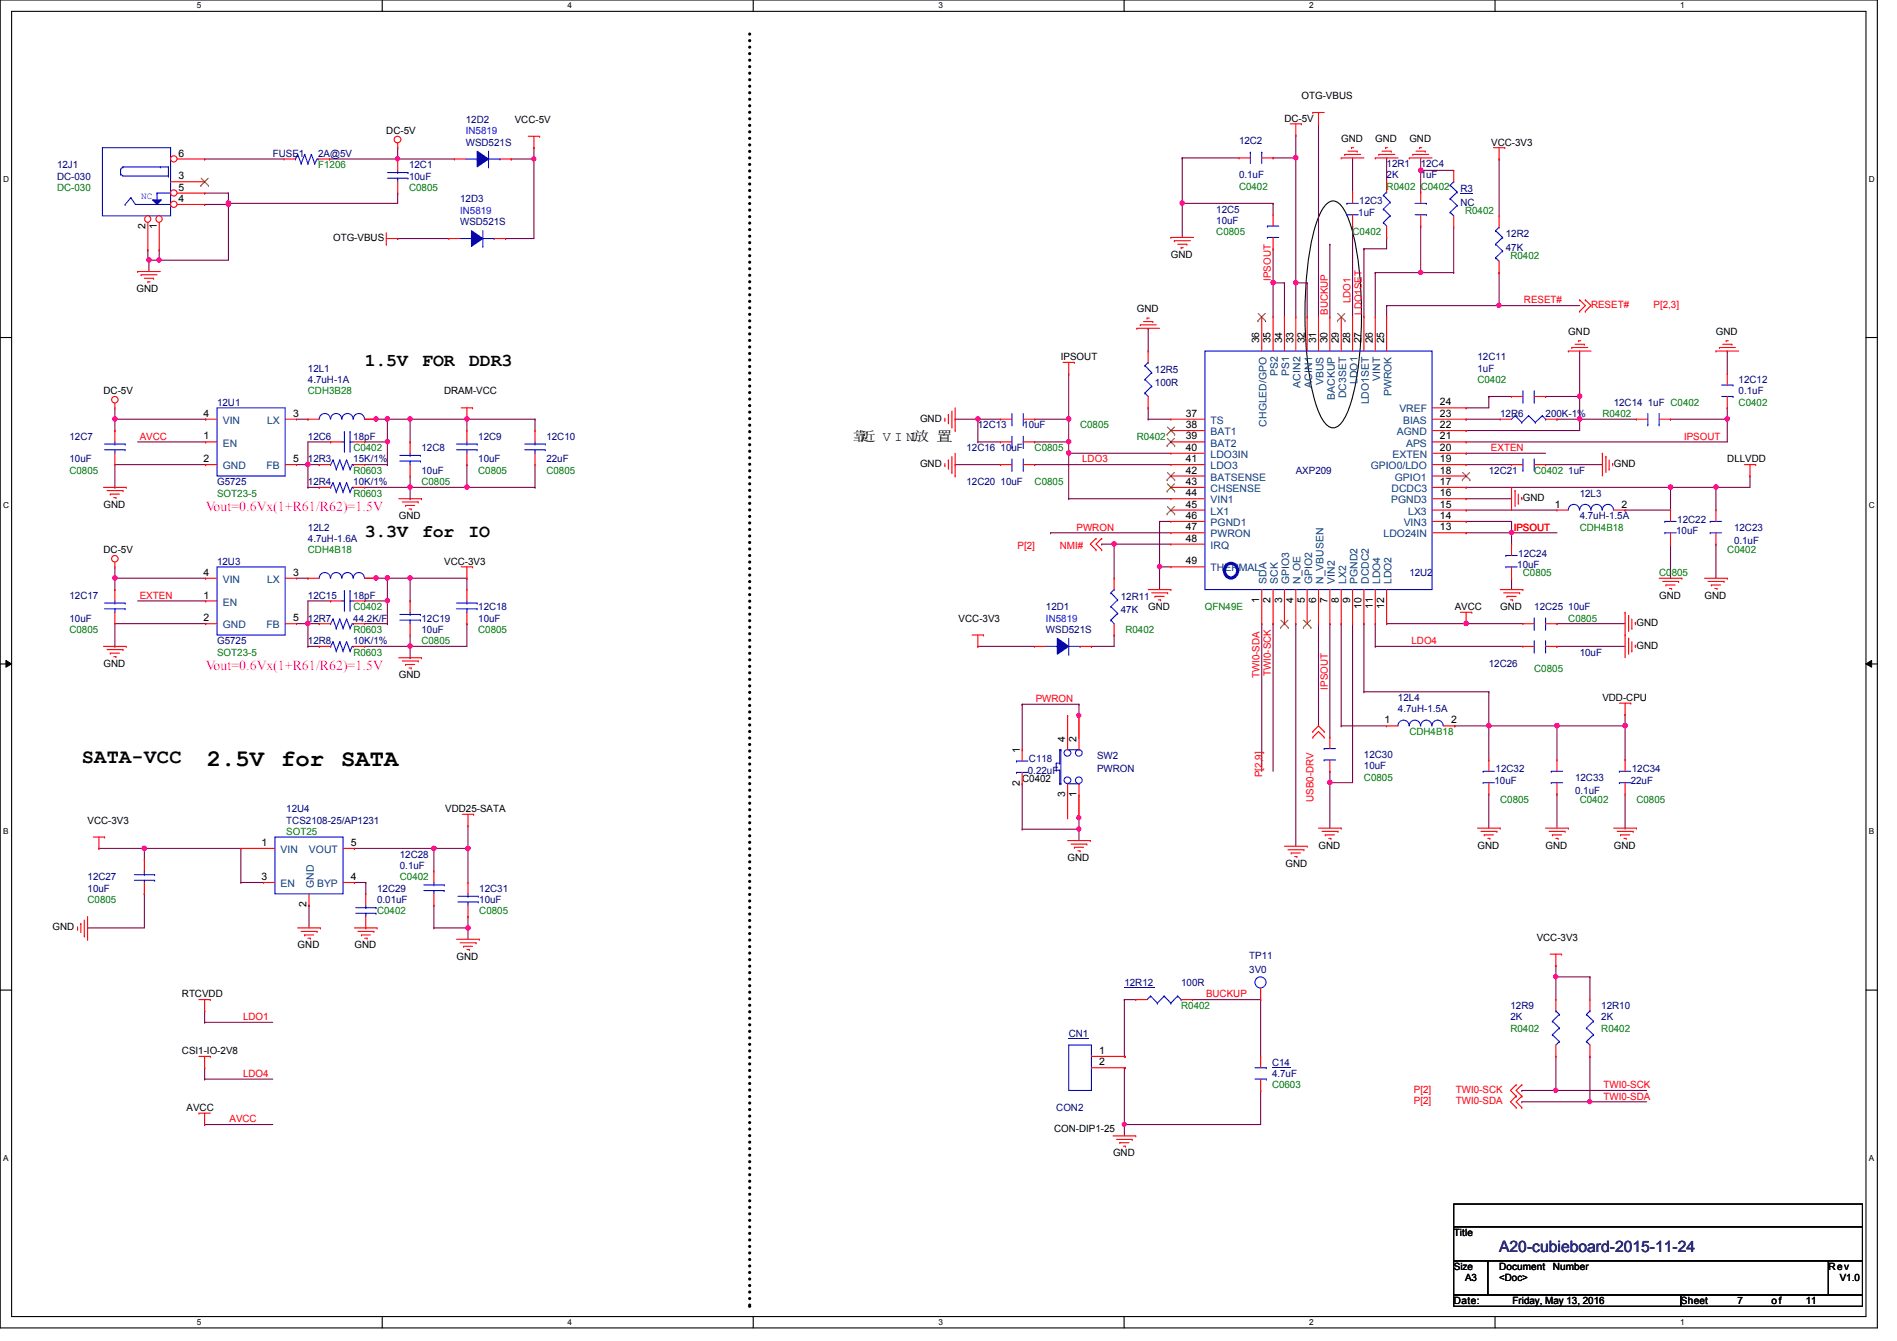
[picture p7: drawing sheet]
<svg xmlns="http://www.w3.org/2000/svg" width="297mm" height="210mm" viewBox="0 0 297 210" stroke-linecap="round" stroke-linejoin="round" font-family="sans-serif">
<defs><g id="words">
<g font-size="3.7">
<text x="32.4" y="120">2.5V for</text>
<text x="53.4" y="120">SATA</text>
</g>
<text font-size="3.2" x="12.8" y="119.4">SATA-VCC</text>
<g font-size="2.8">
<text x="57.1" y="57.3">1.5V</text>
<text x="66.1" y="57.3">FOR</text>
<text x="73.4" y="57.3">DDR3</text>
<text x="57.1" y="84">3.3V</text>
<text x="66.1" y="84">for</text>
<text x="73.4" y="84">IO</text>
</g>
<text font-size="2.5" fill="#400080" x="234.7" y="196">A20-cubieboard-2015-11-24</text>
<g font-size="2.2" fill="#f0f">
<text x="32.2" y="80">Vout=0.6Vx(1+R61/R62)=1.5V</text>
<text x="32.2" y="104.9">Vout=0.6Vx(1+R61/R62)=1.5V</text>
</g>
<g font-size="2.1">
<text x="133.6" y="69">靠</text>
<text x="134.6" y="69">靠 V I N1放 放</text>
</g>
<g font-size="1.6">
<text x="203.8" y="15.5">OTG-VBUS</text>
<text x="60.5" y="21">DC-5V</text>
<text x="80.6" y="19.2">VCC-5V</text>
<text x="201.1" y="19">DC-5V</text>
<text x="210" y="22.2">GND</text>
<text x="215.3" y="22.2">GND</text>
<text x="220.7" y="22.2">GND</text>
<text x="233.5" y="22.8">VCC-3V3</text>
<text x="27.9" y="29.8">5</text>
<text x="27.9" y="28.1">3</text>
<text x="27.9" y="24.5">6</text>
<text x="22.8" y="35.9" transform="rotate(-90 22.8 35.9)">2</text>
<text x="24.6" y="35.9" transform="rotate(-90 24.6 35.9)">1</text>
<text x="27.9" y="31.6">4</text>
<text x="52.2" y="37.7">OTG-VBUS</text>
<text x="183.3" y="40.4">GND</text>
<text x="21.4" y="45.7">GND</text>
<text x="178" y="48.9">GND</text>
<text x="197.2" y="53.7" transform="rotate(-90 197.2 53.7)">36</text>
<text x="199" y="53.7" transform="rotate(-90 199 53.7)">35</text>
<text x="200.7" y="53.7" transform="rotate(-90 200.7 53.7)">34</text>
<text x="202.5" y="53.7" transform="rotate(-90 202.5 53.7)">33</text>
<text x="204.3" y="53.7" transform="rotate(-90 204.3 53.7)">32</text>
<text x="206.1" y="53.7" transform="rotate(-90 206.1 53.7)">31</text>
<text x="207.9" y="53.7" transform="rotate(-90 207.9 53.7)">30</text>
<text x="209.6" y="53.7" transform="rotate(-90 209.6 53.7)">29</text>
<text x="211.4" y="53.7" transform="rotate(-90 211.4 53.7)">28</text>
<text x="213.2" y="53.7" transform="rotate(-90 213.2 53.7)">27</text>
<text x="215" y="53.7" transform="rotate(-90 215 53.7)">26</text>
<text x="216.7" y="53.7" transform="rotate(-90 216.7 53.7)">25</text>
<text x="245.6" y="52.5">GND</text>
<text x="268.7" y="52.5">GND</text>
<text x="166.1" y="56.4">IPSOUT</text>
<text x="16.2" y="61.7">DC-5V</text>
<text x="31.9" y="65.2">4</text>
<text x="45.9" y="65.2">3</text>
<text x="69.6" y="61.7">DRAM-VCC</text>
<text x="144.1" y="66">GND</text>
<text x="185.7" y="65.2">37</text>
<text x="225.5" y="65.2">23</text>
<text x="225.5" y="63.5">24</text>
<text x="31.9" y="68.8">1</text>
<text x="185.7" y="67">38</text>
<text x="185.7" y="68.8">39</text>
<text x="185.7" y="70.6">40</text>
<text x="225.5" y="70.6">20</text>
<text x="225.5" y="68.8">21</text>
<text x="225.5" y="67">22</text>
<text x="31.9" y="72.3">2</text>
<text x="45.9" y="72.3">5</text>
<text x="144.1" y="73.1">GND</text>
<text x="185.7" y="72.3">41</text>
<text x="185.7" y="74.1">42</text>
<text x="185.7" y="75.9">43</text>
<text x="185.7" y="77.7">44</text>
<text x="225.5" y="77.7">16</text>
<text x="225.5" y="75.9">17</text>
<text x="225.5" y="74.1">18</text>
<text x="225.5" y="72.3">19</text>
<text x="252.7" y="73.1">GND</text>
<text x="270.5" y="72.4">DLLVDD</text>
<text x="16.2" y="79.5">GND</text>
<text x="62.4" y="81.3">GND</text>
<text x="185.7" y="79.5">45</text>
<text x="185.7" y="81.2">46</text>
<text x="185.7" y="83">47</text>
<text x="225.5" y="83">13</text>
<text x="225.5" y="81.2">14</text>
<text x="225.5" y="79.5">15</text>
<text x="238.5" y="78.4">GND</text>
<text x="243.5" y="79.5">1</text>
<text x="253.9" y="79.5">2</text>
<text x="16.2" y="86.6">DC-5V</text>
<text x="69.6" y="88.4">VCC-3V3</text>
<text x="185.7" y="84.8">48</text>
<text x="185.7" y="88.3">49</text>
<text x="31.9" y="93.7">1</text>
<text x="31.9" y="90.1">4</text>
<text x="45.9" y="90.1">3</text>
<text x="179.8" y="95.5">GND</text>
<text x="197.2" y="94.4" transform="rotate(-90 197.2 94.4)">1</text>
<text x="199" y="94.4" transform="rotate(-90 199 94.4)">2</text>
<text x="200.7" y="94.4" transform="rotate(-90 200.7 94.4)">3</text>
<text x="202.5" y="94.4" transform="rotate(-90 202.5 94.4)">4</text>
<text x="204.3" y="94.4" transform="rotate(-90 204.3 94.4)">5</text>
<text x="206.1" y="94.4" transform="rotate(-90 206.1 94.4)">6</text>
<text x="207.9" y="94.4" transform="rotate(-90 207.9 94.4)">7</text>
<text x="209.6" y="94.4" transform="rotate(-90 209.6 94.4)">8</text>
<text x="211.4" y="94.4" transform="rotate(-90 211.4 94.4)">9</text>
<text x="213.2" y="95.3" transform="rotate(-90 213.2 95.3)">10</text>
<text x="215" y="95.3" transform="rotate(-90 215 95.3)">11</text>
<text x="216.7" y="95.3" transform="rotate(-90 216.7 95.3)">12</text>
<text x="227.8" y="95.5">AVCC</text>
<text x="234.9" y="95.5">GND</text>
<text x="259.8" y="93.7">GND</text>
<text x="266.9" y="93.7">GND</text>
<text x="31.9" y="97.2">2</text>
<text x="45.9" y="97.2">5</text>
<text x="150.1" y="97.3">VCC-3V3</text>
<text x="256.2" y="101.6">GND</text>
<text x="256.2" y="98">GND</text>
<text x="16.2" y="104.4">GND</text>
<text x="62.4" y="106.2">GND</text>
<text x="216.8" y="113.2">1</text>
<text x="227.2" y="113.2">2</text>
<text x="250.9" y="109.7">VDD-CPU</text>
<text x="159.7" y="117.9" transform="rotate(-90 159.7 117.9)">1</text>
<text x="166.8" y="116.1" transform="rotate(-90 166.8 116.1)">4</text>
<text x="168.6" y="116.1" transform="rotate(-90 168.6 116.1)">2</text>
<text x="159.7" y="123" transform="rotate(-90 159.7 123)">2</text>
<text x="160.1" y="122.3">C0402</text>
<text x="166.8" y="124.8" transform="rotate(-90 166.8 124.8)">3</text>
<text x="168.6" y="124.8" transform="rotate(-90 168.6 124.8)">1</text>
<text x="13.7" y="128.9">VCC-3V3</text>
<text x="69.7" y="127.1">VDD25-SATA</text>
<text x="40.9" y="137.8">3</text>
<text x="40.9" y="132.4">1</text>
<text x="54.9" y="132.4">5</text>
<text x="54.9" y="137.8">4</text>
<text x="167.2" y="134.8">GND</text>
<text x="201.3" y="135.7">GND</text>
<text x="206.5" y="132.8">GND</text>
<text x="231.3" y="132.8">GND</text>
<text x="242" y="132.8">GND</text>
<text x="252.7" y="132.8">GND</text>
<text x="48" y="142" transform="rotate(-90 48 142)">2</text>
<text x="8.2" y="145.6">GND</text>
<text x="46.6" y="148.5">GND</text>
<text x="55.5" y="148.5">GND</text>
<text x="240.6" y="147.2">VCC-3V3</text>
<text x="71.5" y="150.2">GND</text>
<text x="28.5" y="156.1">RTCVDD</text>
<text x="28.5" y="165">CSI1-IO-2V8</text>
<text x="172.1" y="165">1</text>
<text x="172.1" y="166.8">2</text>
<text x="29.2" y="173.9">AVCC</text>
<text x="165.1" y="177.1">CON-DIP1-25</text>
<text x="174.3" y="181">GND</text>
<text x="227.6" y="193.5">Title</text>
<text x="227.6" y="198.8">Size</text>
<text x="229.4" y="200.6">A3</text>
<text x="234.7" y="200.6">&lt;Doc&gt;</text>
<text x="234.7" y="198.8">Document</text>
<text x="243.2" y="198.8">Number</text>
<text x="286.3" y="198.8">Rev</text>
<text x="288.1" y="200.6">V1.0</text>
<text x="227.6" y="204.1">Date:</text>
<text x="236.9" y="204.1">Friday, May 13, 2016</text>
<text x="263.2" y="204.1">Sheet</text>
<text x="272.1" y="204.1">7</text>
<text x="277.4" y="204.1">o f</text>
<text x="282.7" y="204.1">11</text>
</g>
<g font-size="1.6" fill="#000080">
<text x="72.9" y="19.2">12D2</text>
<text x="72.9" y="22.8">WSD521S</text>
<text x="194" y="22.6">12C2</text>
<text x="8.9" y="26.3">12J1</text>
<text x="8.9" y="28.1">DC-030</text>
<text x="42.7" y="24.6">FUSE1</text>
<text x="49.8" y="24.6">2A@5V</text>
<text x="64" y="26.3">12C1</text>
<text x="64" y="28.1">10uF</text>
<text x="194" y="27.9">0.1uF</text>
<text x="217.1" y="26.2">12R1</text>
<text x="217.1" y="27.9">2K</text>
<text x="222.5" y="26.2">12C4</text>
<text x="222.5" y="27.9">1uF</text>
<text x="72" y="31.7">12D3</text>
<text x="72" y="35.2">WSD521S</text>
<text x="190.5" y="33.3">12C5</text>
<text x="190.5" y="35.1">10uF</text>
<text x="212.7" y="33.8">1uF</text>
<text x="212.8" y="32">12C3</text>
<text x="228.7" y="30.1">R3</text>
<text x="228.7" y="32.2">NC</text>
<text x="235.8" y="37.2">12R2</text>
<text x="235.8" y="39.3">47K</text>
<text x="48.2" y="58.2">12L1</text>
<text x="48.2" y="59.9">4.7uH-1A</text>
<text x="180.8" y="58.3">12R5</text>
<text x="231.3" y="56.4">12C11</text>
<text x="231.3" y="58.2">1uF</text>
<text x="272.2" y="59.9">12C12</text>
<text x="34" y="63.5">12U1</text>
<text x="180.8" y="60.5">100R</text>
<text x="234.9" y="65.3">12R6</text>
<text x="242" y="65.3">200K-1%</text>
<text x="252.7" y="63.5">12C14 1uF C0402</text>
<text x="272.2" y="61.7">0.1uF</text>
<text x="10.9" y="68.8">12C7</text>
<text x="48.2" y="68.8">12C6</text>
<text x="55.3" y="68.8">18pF</text>
<text x="66" y="70.6">12C8</text>
<text x="74.9" y="68.8">12C9</text>
<text x="85.6" y="68.8">12C10</text>
<text x="151.3" y="70.6">12C16 10uF</text>
<text x="153.1" y="67.1">12C13</text>
<text x="160.2" y="67.1">10uF</text>
<text x="10.9" y="72.4">10uF</text>
<text x="34" y="75.9">G5725</text>
<text x="48.2" y="75.9">12R4</text>
<text x="48.2" y="72.4">12R3</text>
<text x="55.3" y="75.9">10K/1%</text>
<text x="55.3" y="72.4">15K/1%</text>
<text x="66" y="74.2">10uF</text>
<text x="74.9" y="72.4">10uF</text>
<text x="85.6" y="72.4">22uF</text>
<text x="151.3" y="75.9">12C20 10uF</text>
<text x="202.9" y="74.2">AXP209</text>
<text x="233.1" y="74.2">12C21</text>
<text x="245.6" y="74.2">1uF</text>
<text x="247.4" y="77.7">12L3</text>
<text x="48.2" y="83.1">12L2</text>
<text x="247.4" y="81.3">4.7uH-1.5A</text>
<text x="262.5" y="83.6">10uF</text>
<text x="262.6" y="81.8">12C22</text>
<text x="271.5" y="83.1">12C23</text>
<text x="34" y="88.4">12U3</text>
<text x="48.2" y="84.8">4.7uH-1.6A</text>
<text x="237.6" y="88.9">10uF</text>
<text x="237.7" y="87.1">12C24</text>
<text x="271.5" y="85.2">0.1uF</text>
<text x="10.9" y="93.7">12C17</text>
<text x="48.2" y="93.7">12C15</text>
<text x="55.3" y="93.7">18pF</text>
<text x="74.9" y="95.5">12C18</text>
<text x="163.8" y="95.5">12D1</text>
<text x="175.5" y="93.9">12R11</text>
<text x="220.7" y="90.2">12U2</text>
<text x="240.2" y="95.5">12C25 10uF</text>
<text x="10.9" y="97.3">10uF</text>
<text x="34" y="100.8">G5725</text>
<text x="48.2" y="100.8">12R8</text>
<text x="48.2" y="97.3">12R7</text>
<text x="55.3" y="100.8">10K/1%</text>
<text x="55.3" y="97.3">44.2K/F</text>
<text x="66" y="97.3">12C19</text>
<text x="66" y="99.1">10uF</text>
<text x="74.9" y="97.3">10uF</text>
<text x="163.8" y="99.1">WSD521S</text>
<text x="175.5" y="96">47K</text>
<text x="233.1" y="104.4">12C26</text>
<text x="247.4" y="102.6">10uF</text>
<text x="218.9" y="109.7">12L4</text>
<text x="218.9" y="111.5">4.7uH-1.5A</text>
<text x="161.1" y="119.3">C118</text>
<text x="171.8" y="118.8">SW2</text>
<text x="213.6" y="118.6">12C30</text>
<text x="160.9" y="121.1">0.22uF</text>
<text x="171.8" y="120.9">PWRON</text>
<text x="213.6" y="120.4">10uF</text>
<text x="234" y="122.7">10uF</text>
<text x="234.2" y="120.9">12C32</text>
<text x="246.6" y="122.2">12C33</text>
<text x="246.6" y="124.3">0.1uF</text>
<text x="255.4" y="122.7">22uF</text>
<text x="255.5" y="120.9">12C34</text>
<text x="44.8" y="127.1">12U4</text>
<text x="44.8" y="128.9">TCS2108-25/AP1231</text>
<text x="13.7" y="137.8">12C27</text>
<text x="62.6" y="134.2">12C28</text>
<text x="62.6" y="136">0.1uF</text>
<text x="13.7" y="139.6">10uF</text>
<text x="59.1" y="139.6">12C29</text>
<text x="59.1" y="141.4">0.01uF</text>
<text x="75.1" y="139.6">12C31</text>
<text x="75.1" y="141.4">10uF</text>
<text x="176.1" y="154.3">12R12</text>
<text x="185" y="154.3">100R</text>
<text x="195.6" y="150.1">TP11</text>
<text x="195.6" y="152.2">3V0</text>
<text x="236.5" y="157.9">12R9</text>
<text x="236.5" y="159.7">2K</text>
<text x="250.7" y="157.9">12R10</text>
<text x="250.7" y="159.7">2K</text>
<text x="167.3" y="162.3">CN1</text>
<text x="199.2" y="166.8">C14</text>
<text x="165.4" y="173.9">CON2</text>
<text x="199.2" y="168.6">4.7uF</text>
</g>
<g font-size="1.6" fill="#00f">
<text x="72.9" y="21">IN5819</text>
<text x="72" y="33.4">IN5819</text>
<text x="163.8" y="97.3">IN5819</text>
</g>
<g font-size="1.6" fill="#008000">
<text x="8.9" y="29.9">DC-030</text>
<text x="49.8" y="26.3">F1206</text>
<text x="64" y="29.9">C0805</text>
<text x="194" y="29.7">C0402</text>
<text x="217.1" y="29.7">R0402</text>
<text x="222.5" y="29.7">C0402</text>
<text x="229.4" y="33.4">R0402</text>
<text x="190.5" y="36.8">C0805</text>
<text x="211.8" y="36.8">C0402</text>
<text x="236.5" y="40.6">R0402</text>
<text x="231.3" y="59.9">C0402</text>
<text x="48.2" y="61.7">CDH3B28</text>
<text x="250.9" y="65.3">R0402</text>
<text x="272.2" y="63.5">C0402</text>
<text x="55.3" y="70.6">C0402</text>
<text x="162" y="70.6">C0805</text>
<text x="169.1" y="67.1">C0805</text>
<text x="178" y="68.8">R0402</text>
<text x="10.9" y="74.2">C0805</text>
<text x="34" y="77.7">SOT23-5</text>
<text x="55.3" y="77.7">R0603</text>
<text x="55.3" y="74.2">R0603</text>
<text x="66" y="75.9">C0805</text>
<text x="74.9" y="74.2">C0805</text>
<text x="85.6" y="74.2">C0805</text>
<text x="162" y="75.9">C0805</text>
<text x="240.2" y="74.2">C0402</text>
<text x="247.4" y="83.1">CDH4B18</text>
<text x="48.2" y="86.6">CDH4B18</text>
<text x="270.5" y="86.6">C0402</text>
<text x="55.3" y="95.5">C0402</text>
<text x="188.7" y="95.5">QFN49E</text>
<text x="238.5" y="90.2">C0805</text>
<text x="259.8" y="90.2">C0805</text>
<text x="10.9" y="99.1">C0805</text>
<text x="55.3" y="99.1">R0603</text>
<text x="66" y="100.8">C0805</text>
<text x="74.9" y="99.1">C0805</text>
<text x="176.2" y="99.1">R0402</text>
<text x="245.6" y="97.3">C0805</text>
<text x="34" y="102.6">SOT23-5</text>
<text x="55.3" y="102.6">R0603</text>
<text x="240.2" y="105.1">C0805</text>
<text x="220.7" y="115.1">CDH4B18</text>
<text x="213.6" y="122.2">C0805</text>
<text x="234.9" y="125.7">C0805</text>
<text x="247.4" y="125.7">C0402</text>
<text x="256.2" y="125.7">C0805</text>
<text x="44.8" y="130.7">SOT25</text>
<text x="62.6" y="137.8">C0402</text>
<text x="13.7" y="141.4">C0805</text>
<text x="59.1" y="143.1">C0402</text>
<text x="75.1" y="143.1">C0805</text>
<text x="185" y="157.9">R0402</text>
<text x="236.5" y="161.5">R0402</text>
<text x="250.7" y="161.5">R0402</text>
<text x="199.2" y="170.3">C0603</text>
</g>
<g font-size="1.6" fill="#f00">
<text x="199" y="43.9" transform="rotate(-90 199 43.9)">IPSOUT</text>
<text x="211.5" y="47.5" transform="rotate(-90 211.5 47.5)">LDO1</text>
<text x="238.6" y="47.5">RESET#</text>
<text x="207.9" y="49.3" transform="rotate(-90 207.9 49.3)">BUCKUP</text>
<text x="213.2" y="49.3" transform="rotate(-90 213.2 49.3)">LDO1SET</text>
<text x="249.1" y="48.2">RESET#</text>
<text x="258.9" y="48.2">P[2,3]</text>
<text x="21.9" y="68.8">AVCC</text>
<text x="233.5" y="70.6">EXTEN</text>
<text x="263.7" y="68.8">IPSOUT</text>
<text x="169.5" y="72.4">LDO3</text>
<text x="168.6" y="83.1">PWRON</text>
<text x="237" y="83.1">IPSOUT</text>
<text x="159.3" y="85.9">P[2]</text>
<text x="165.9" y="85.9">NMI#</text>
<text x="21.9" y="93.7">EXTEN</text>
<text x="221" y="100.8">LDO4</text>
<text x="197.2" y="106.2" transform="rotate(-90 197.2 106.2)">TWI0-SDA</text>
<text x="199" y="105.8" transform="rotate(-90 199 105.8)">TWI0-SCK</text>
<text x="207.9" y="107.9" transform="rotate(-90 207.9 107.9)">IPSOUT</text>
<text x="162.2" y="109.9">PWRON</text>
<text x="197.7" y="121.6" transform="rotate(-90 197.7 121.6)">P[2,9]</text>
<text x="205.7" y="125.5" transform="rotate(-90 205.7 125.5)">USB0-DRV</text>
<text x="38.1" y="159.7">LDO1</text>
<text x="188.8" y="156.1">BUCKUP</text>
<text x="38.1" y="168.6">LDO4</text>
<text x="221.4" y="171.1">P[2]</text>
<text x="221.4" y="172.8">P[2]</text>
<text x="228" y="171.1">TWI0-SCK</text>
<text x="228" y="172.8">TWI0-SDA</text>
<text x="251.1" y="170.3">TWI0-SCK</text>
<text x="251.1" y="172.1">TWI0-SDA</text>
<text x="35.9" y="175.7">AVCC</text>
</g>
<g font-size="1.6" fill="#004080">
<text x="200.1" y="58.9" transform="rotate(-90 200.1 58.9)">PS2</text>
<text x="201.9" y="58.9" transform="rotate(-90 201.9 58.9)">PS1</text>
<text x="216.1" y="59.6" transform="rotate(-90 216.1 59.6)">VINT</text>
<text x="203.7" y="60.7" transform="rotate(-90 203.7 60.7)">ACIN2</text>
<text x="205.4" y="60.7" transform="rotate(-90 205.4 60.7)">ACIN1</text>
<text x="207.2" y="60.3" transform="rotate(-90 207.2 60.3)">VBUS</text>
<text x="209" y="62.6" transform="rotate(-90 209 62.6)">BACKUP</text>
<text x="210.8" y="62.3" transform="rotate(-90 210.8 62.3)">DC3SET</text>
<text x="212.6" y="60.1" transform="rotate(-90 212.6 60.1)">LDO1</text>
<text x="214.3" y="63.3" transform="rotate(-90 214.3 63.3)">LDO1SET</text>
<text x="217.9" y="62" transform="rotate(-90 217.9 62)">PWROK</text>
<text x="219.1" y="64.6">VREF</text>
<text x="34.9" y="69.9">EN</text>
<text x="34.9" y="66.3">VIN</text>
<text x="41.8" y="66.3">LX</text>
<text x="189.6" y="66.3">TS</text>
<text x="189.6" y="68.1">BAT1</text>
<text x="189.6" y="69.9">BAT2</text>
<text x="189.6" y="71.7">LDO3IN</text>
<text x="198.3" y="66.8" transform="rotate(-90 198.3 66.8)">CHGLED/GPO</text>
<text x="218.1" y="71.7">EXTEN</text>
<text x="218.7" y="68.1">AGND</text>
<text x="219.7" y="66.3">BIAS</text>
<text x="220.2" y="69.9">APS</text>
<text x="34.9" y="73.4">GND</text>
<text x="41.7" y="73.4">FB</text>
<text x="189.6" y="73.4">LDO3</text>
<text x="189.6" y="75.2">BATSENSE</text>
<text x="189.6" y="77">CHSENSE</text>
<text x="214.6" y="73.4">GPIO0/LDO</text>
<text x="217.9" y="77">DCDC3</text>
<text x="218.4" y="75.2">GPIO1</text>
<text x="189.6" y="78.8">VIN1</text>
<text x="189.6" y="80.6">LX1</text>
<text x="189.6" y="82.3">PGND1</text>
<text x="217.8" y="78.8">PGND3</text>
<text x="219.8" y="82.3">VIN3</text>
<text x="220.5" y="80.6">LX3</text>
<text x="189.6" y="84.1">PWRON</text>
<text x="189.6" y="85.9">IRQ</text>
<text x="189.6" y="89.5">THERMAL</text>
<text x="216.7" y="84.1">LDO24IN</text>
<text x="34.9" y="94.8">EN</text>
<text x="34.9" y="91.2">VIN</text>
<text x="41.8" y="91.2">LX</text>
<text x="198.3" y="91.4" transform="rotate(-90 198.3 91.4)">SDA</text>
<text x="200.1" y="91.4" transform="rotate(-90 200.1 91.4)">SCK</text>
<text x="201.9" y="91.4" transform="rotate(-90 201.9 91.4)">GPIO3</text>
<text x="203.7" y="91.4" transform="rotate(-90 203.7 91.4)">N_OE</text>
<text x="205.4" y="91.4" transform="rotate(-90 205.4 91.4)">GPIO2</text>
<text x="207.2" y="91.4" transform="rotate(-90 207.2 91.4)">N_VBUSEN</text>
<text x="209" y="91.4" transform="rotate(-90 209 91.4)">VIN2</text>
<text x="210.8" y="91.4" transform="rotate(-90 210.8 91.4)">LX2</text>
<text x="212.6" y="91.4" transform="rotate(-90 212.6 91.4)">PGND2</text>
<text x="214.3" y="91.4" transform="rotate(-90 214.3 91.4)">DCDC2</text>
<text x="216.1" y="91.4" transform="rotate(-90 216.1 91.4)">LDO4</text>
<text x="217.9" y="91.4" transform="rotate(-90 217.9 91.4)">LDO2</text>
<text x="34.9" y="98.3">GND</text>
<text x="41.7" y="98.3">FB</text>
<text x="43.9" y="133.5">VIN</text>
<text x="48.4" y="133.5">VOUT</text>
<text x="43.9" y="138.9">EN</text>
<text x="49.1" y="139" transform="rotate(-90 49.1 139)">GND</text>
<text x="49.7" y="138.9">BYP</text>
</g>
<text font-size="1.5" fill="#00f" x="22.1" y="31.1">NC</text>
<g font-size="1.3">
<text x="30.8" y="1.3">5</text>
<text x="88.9" y="1.3">4</text>
<text x="146.9" y="1.3">3</text>
<text x="205" y="1.3">2</text>
<text x="263.1" y="1.3">1</text>
<text x=".5" y="28.4">D</text>
<text x="292.6" y="28.4">D</text>
<text x=".5" y="79.5">C</text>
<text x="292.6" y="79.5">C</text>
<text x=".5" y="130.6">B</text>
<text x="292.6" y="130.6">B</text>
<text x=".5" y="181.7">A</text>
<text x="292.6" y="181.7">A</text>
<text x="30.8" y="207.4">5</text>
<text x="88.9" y="207.4">4</text>
<text x="146.9" y="207.4">3</text>
<text x="205" y="207.4">2</text>
<text x="263.1" y="207.4">1</text>
</g>
</g></defs>
<path d="M0 0h294v207.9h-294zM1.8 1.8h290.4v204.3h-290.4z" fill="none" stroke="#000" stroke-width=".17"/>
<g fill="#fff">
<path d="M30.8 .2h.7v1.4h-.7z"/>
<path d="M30.8 206.2h.7v1.4h-.7z"/>
</g>
<path d="M59.9 0v1.8M59.9 206.1v1.8" fill="none" stroke="#000" stroke-width=".17"/>
<g fill="#fff">
<path d="M88.9 .2h.6v1.4h-.6z"/>
<path d="M88.9 206.2h.6v1.4h-.6z"/>
</g>
<path d="M117.9 0v1.8M117.9 206.1v1.8" fill="none" stroke="#000" stroke-width=".17"/>
<g fill="#fff">
<path d="M146.9 .2h.7v1.4h-.7z"/>
<path d="M146.9 206.2h.7v1.4h-.7z"/>
</g>
<path d="M176 0v1.8M176 206.1v1.8" fill="none" stroke="#000" stroke-width=".17"/>
<g fill="#fff">
<path d="M205 .2h.7v1.4h-.7z"/>
<path d="M205 206.2h.7v1.4h-.7z"/>
</g>
<path d="M234.1 0v1.8M234.1 206.1v1.8" fill="none" stroke="#000" stroke-width=".17"/>
<g fill="#fff">
<path d="M263.1 .2h.7v1.4h-.7z"/>
<path d="M263.1 206.2h.7v1.4h-.7z"/>
<path d="M.5 27.3h.9v1.4h-.9z"/>
<path d="M292.6 27.3h.9v1.4h-.9z"/>
<path d="M.5 78.4h.9v1.4h-.9z"/>
<path d="M292.6 78.4h.9v1.4h-.9z"/>
</g>
<path d="M0 52.8h1.8M292.2 52.8h1.8" fill="none" stroke="#000" stroke-width=".17"/>
<g fill="#fff">
<path d="M.5 129.5h.8v1.4h-.8z"/>
<path d="M292.6 129.5h.9v1.4h-.9z"/>
</g>
<path d="M0 103.9h1.8M292.2 103.9h1.8" fill="none" stroke="#000" stroke-width=".17"/>
<path d="M.9 103.4l.9 .5-.9 .5zM292.2 103.9l.9-.5v1z" fill="#000"/>
<path d="M.9 103.4l.9 .5-.9 .5zM292.2 103.9l.9-.5v1z" fill="none" stroke="#000" stroke-width=".16"/>
<g fill="#fff">
<path d="M.5 180.5h.8v1.4h-.8z"/>
<path d="M292.6 180.5h.9v1.4h-.9z"/>
</g>
<path d="M207.7 31.9a1.34 1.34 0 0 1 2.1 0 12.7 12.7 0 0 1 2.4 6.2 62.4 62.4 0 0 1-.3 23.7 11.2 11.2 0 0 1-2.1 4.7 1.34 1.34 0 0 1-2.1 0 12.8 12.8 0 0 1-2.4-6.2 63.4 63.4 0 0 1 .3-23.7 11.1 11.1 0 0 1 2.1-4.7zM0 155h1.8M292.2 155h1.8" fill="none" stroke="#000" stroke-width=".17"/>
<path d="M117.4 5.3v199.2" fill="none" stroke="#000" stroke-width=".51" stroke-dasharray="0 1"/>
<circle cx="117.4" cy="204.5" r=".25" fill="#000" stroke-dasharray="0 1"/>
<path d="M73.3 129.2h.1M73.3 129.2v3.6" fill="none" stroke="#800040" stroke-width=".17"/>
<circle cx="73.3" cy="132.8" r=".34" fill="#f0f"/>
<circle cx="73.3" cy="132.8" r=".34" fill="none" stroke="#f0f" stroke-width=".17"/>
<path d="M22.6 132.8h.1M22.6 132.8v1.8M73.3 143.5h.1M73.3 143.5v1.7" fill="none" stroke="#800040" stroke-width=".17"/>
<circle cx="73.3" cy="145.2" r=".34" fill="#f0f"/>
<circle cx="73.3" cy="145.2" r=".34" fill="none" stroke="#f0f" stroke-width=".17"/>
<g fill="none" stroke="#800040" stroke-width=".17">
<path d="M23.2 39.1h.1M23.2 39.1v1.6M24.9 39.1h.1M24.9 39.1v1.6M32 30.2h.1M32 30.2h3.8M22.6 139.9h.1M22.6 132.8h.1M22.6 132.8h15.1M22.6 139.9v5.3h-8.9M67.9 132.8h.1M67.9 132.8h5.4"/>
<path d="M67.9 132.8v3.6M73.3 132.8h.1M73.3 132.8v5.3M13.7 145.2h.1M48.4 141.7h.1M48.4 141.7v3.5M67.9 145.2h.1M67.9 141.7h.1M67.9 145.2h5.4M67.9 141.7v3.5M73.3 145.2h.1M73.3 145.2v1.8"/>
</g>
<circle cx="24.9" cy="40.7" r=".33" fill="#f0f"/>
<circle cx="24.9" cy="40.7" r=".33" fill="none" stroke="#f0f" stroke-width=".17"/>
<path d="M35.8 31.8h.1M35.8 31.8h26.5M62.3 23.1h.1M62.3 23.1v1.8" fill="none" stroke="#800040" stroke-width=".17"/>
<circle cx="35.8" cy="31.8" r=".34" fill="#f0f"/>
<circle cx="35.8" cy="31.8" r=".34" fill="none" stroke="#f0f" stroke-width=".17"/>
<path d="M32 32h.1M32 32h3.8M35.8 32h.1M35.8 32v8.7" fill="none" stroke="#800040" stroke-width=".17"/>
<circle cx="35.8" cy="32" r=".33" fill="#f0f"/>
<circle cx="35.8" cy="32" r=".33" fill="none" stroke="#f0f" stroke-width=".17"/>
<path d="M62.3 30.2h.1M62.3 30.2v1.6M23.3 40.7h.1M23.3 40.7v1.8M24.9 40.7h.1M24.9 40.7h10.9M57.3 138.1h.1M57.3 138.1v1.8" fill="none" stroke="#800040" stroke-width=".17"/>
<circle cx="23.3" cy="40.7" r=".34" fill="#f0f"/>
<circle cx="23.3" cy="40.7" r=".34" fill="none" stroke="#f0f" stroke-width=".17"/>
<path d="M48.2 97.6h1.8M50 97.6h.1" fill="none" stroke="#800040" stroke-width=".17"/>
<circle cx="48.2" cy="97.6" r=".34" fill="#f0f"/>
<circle cx="48.2" cy="97.6" r=".34" fill="none" stroke="#f0f" stroke-width=".17"/>
<g fill="none" stroke="#800040" stroke-width=".17">
<path d="M18 92.3h.1M18 97.6h14.2M32.2 97.6h.1M32.2 90.5h.1M32.2 90.5h-14.2v1.8M46.4 90.5h1.8M48.2 90.5h.1M48.2 97.6v3.6M60.7 97.6h.1M60.7 90.5h3.5M60.7 94.1v3.5M64.2 90.5h.1"/>
<path d="M73.1 97.6h.1M73.1 90.5h.1M73.1 90.5v1.8M73.1 97.6v3.6h-8.9M48.2 101.2h.1M48.2 101.2h1.8M50 101.2h.1M64.2 103h.1M64.2 101.2h.1M64.2 101.2v1.8"/>
</g>
<circle cx="18" cy="90.5" r=".34" fill="#f0f"/>
<circle cx="18" cy="90.5" r=".34" fill="none" stroke="#f0f" stroke-width=".17"/>
<path d="M18 90.5h.1M18 88.7v1.8M18 97.6v3.6M58.9 90.5h1.8M60.7 90.5h.1M64.2 90.5h.1M64.2 94.1h.1M64.2 90.5h8.9M64.2 90.5v3.6M18 101.2h.1" fill="none" stroke="#800040" stroke-width=".17"/>
<circle cx="64.2" cy="90.5" r=".34" fill="#f0f"/>
<circle cx="64.2" cy="90.5" r=".34" fill="none" stroke="#f0f" stroke-width=".17"/>
<path d="M64.2 99.4v1.8M57.1 101.2h7.1M64.2 101.2h.1" fill="none" stroke="#800040" stroke-width=".17"/>
<circle cx="64.2" cy="101.1" r=".34" fill="#f0f"/>
<circle cx="64.2" cy="101.1" r=".34" fill="none" stroke="#f0f" stroke-width=".17"/>
<path d="M57.1 90.5h1.8M58.9 90.5h.1" fill="none" stroke="#800040" stroke-width=".17"/>
<circle cx="58.9" cy="90.5" r=".34" fill="#f0f"/>
<circle cx="58.9" cy="90.5" r=".34" fill="none" stroke="#f0f" stroke-width=".17"/>
<path d="M21.5 94.1h10.7M32.2 94.1h.1M48.2 97.6h.1M48.2 94.1v3.5M57.1 97.6h3.6M60.7 97.6h.1M60.7 94.1h.1M60.7 90.5v3.6" fill="none" stroke="#800040" stroke-width=".17"/>
<circle cx="60.7" cy="90.5" r=".34" fill="#f0f"/>
<circle cx="60.7" cy="90.5" r=".34" fill="none" stroke="#f0f" stroke-width=".17"/>
<circle cx="60.7" cy="94" r=".34" fill="#f0f"/>
<circle cx="60.7" cy="94" r=".34" fill="none" stroke="#f0f" stroke-width=".17"/>
<path d="M18 67.4h.1M18 65.6v1.8M64.2 78.1h.1M64.2 76.3v1.8M46.4 97.6h1.8M48.2 97.6h.1M48.2 94.1h3.6M51.8 94.1h.1M57.1 94.1h3.6M60.7 94.1h.1" fill="none" stroke="#800040" stroke-width=".17"/>
<circle cx="64.2" cy="76.2" r=".34" fill="#f0f"/>
<circle cx="64.2" cy="76.2" r=".34" fill="none" stroke="#f0f" stroke-width=".17"/>
<path d="M48.2 76.3h.1M48.2 72.7v3.6M60.7 72.7h.1M60.7 69.2v3.5" fill="none" stroke="#800040" stroke-width=".17"/>
<circle cx="48.2" cy="72.7" r=".34" fill="#f0f"/>
<circle cx="48.2" cy="72.7" r=".34" fill="none" stroke="#f0f" stroke-width=".17"/>
<g fill="none" stroke="#800040" stroke-width=".17">
<path d="M18 76.3h.1M18 65.6h.1M18 65.6h14.2M18 63.8v1.8M32.2 72.7h.1M32.2 65.6h.1M32.2 72.7h-14.2v3.6M46.4 65.6h1.8M48.2 65.6h.1M48.2 72.7h1.8M48.2 76.3h1.8M50 72.7h.1"/>
<path d="M50 76.3h.1M60.7 65.6h12.4M64.2 65.6h.1M64.2 76.3h.1M73.1 72.7h.1M73.1 65.6h.1M73.1 72.7v3.6h-8.9M73.1 65.6v1.8"/>
</g>
<circle cx="18" cy="65.6" r=".34" fill="#f0f"/>
<circle cx="18" cy="65.6" r=".34" fill="none" stroke="#f0f" stroke-width=".17"/>
<path d="M57.1 65.6h3.6M58.9 65.6h.1M60.7 65.6h.1" fill="none" stroke="#800040" stroke-width=".17"/>
<circle cx="58.9" cy="65.6" r=".34" fill="#f0f"/>
<circle cx="58.9" cy="65.6" r=".34" fill="none" stroke="#f0f" stroke-width=".17"/>
<path d="M21.5 69.2h10.7M32.2 69.2h.1M64.2 69.2h.1M64.2 65.6v3.6" fill="none" stroke="#800040" stroke-width=".17"/>
<circle cx="64.2" cy="65.6" r=".34" fill="#f0f"/>
<circle cx="64.2" cy="65.6" r=".34" fill="none" stroke="#f0f" stroke-width=".17"/>
<path d="M57.1 76.3h7.1M60.7 69.2h.1M60.7 65.6v3.6M64.2 76.3h.1M64.2 74.5v1.8" fill="none" stroke="#800040" stroke-width=".17"/>
<circle cx="60.7" cy="65.6" r=".34" fill="#f0f"/>
<circle cx="60.7" cy="65.6" r=".34" fill="none" stroke="#f0f" stroke-width=".17"/>
<circle cx="60.7" cy="69.1" r=".34" fill="#f0f"/>
<circle cx="60.7" cy="69.1" r=".34" fill="none" stroke="#f0f" stroke-width=".17"/>
<g fill="none" stroke="#800040" stroke-width=".17">
<path d="M35.8 31.8h.1M35.8 30.2h.1M35.8 30.2v1.8M23.2 40.7h.1M23.2 40.7h1.7M23.3 40.7h.1M46.4 72.7h1.8M48.2 72.7h.1M51.8 69.2h.1M51.8 69.2h-3.6v3.5M57.1 72.7h3.6M57.1 69.2h3.6"/>
<path d="M60.7 69.2h.1M60.7 72.7h.1M55.5 132.8h.1M55.5 132.8h12.4"/>
</g>
<circle cx="67.9" cy="132.8" r=".34" fill="#f0f"/>
<circle cx="67.9" cy="132.8" r=".34" fill="none" stroke="#f0f" stroke-width=".17"/>
<path d="M73.1 65.6h10.7M83.8 65.6h.1" fill="none" stroke="#800040" stroke-width=".17"/>
<circle cx="73.1" cy="65.6" r=".34" fill="#f0f"/>
<circle cx="73.1" cy="65.6" r=".34" fill="none" stroke="#f0f" stroke-width=".17"/>
<path d="M73.1 76.3h10.7M83.8 67.4h.1M83.8 72.7h.1M83.8 76.3h.1M83.8 65.6v1.8M83.8 72.7v3.6" fill="none" stroke="#800040" stroke-width=".17"/>
<circle cx="73.1" cy="76.2" r=".34" fill="#f0f"/>
<circle cx="73.1" cy="76.2" r=".34" fill="none" stroke="#f0f" stroke-width=".17"/>
<path d="M32 24.9h.1M32 24.9h12.5M83.6 24.9h.1M83.6 24.9v12.4M37.7 132.8h.1M37.7 138.1h.1M37.7 132.8v5.3M37.7 138.1h3.6M55.5 138.1h.1M55.5 138.1h1.8M32 167.1h.1M32 167.1v1.8" fill="none" stroke="#800040" stroke-width=".17"/>
<circle cx="83.6" cy="24.9" r=".32" fill="#f0f"/>
<circle cx="83.6" cy="24.9" r=".32" fill="none" stroke="#f0f" stroke-width=".17"/>
<path d="M62.3 37.3h.1M62.3 37.3h8M79.2 37.3h.1M79.2 37.3h4.4M15.5 132.8h.1M15.5 132.8h7.1" fill="none" stroke="#800040" stroke-width=".17"/>
<circle cx="22.6" cy="132.8" r=".34" fill="#f0f"/>
<circle cx="22.6" cy="132.8" r=".34" fill="none" stroke="#f0f" stroke-width=".17"/>
<path d="M51.6 24.9h.1M51.6 24.9h10.7" fill="none" stroke="#800040" stroke-width=".17"/>
<circle cx="62.2" cy="24.9" r=".32" fill="#f0f"/>
<circle cx="62.2" cy="24.9" r=".32" fill="none" stroke="#f0f" stroke-width=".17"/>
<g fill="none" stroke="#800040" stroke-width=".17">
<path d="M62.3 24.9h.1M62.3 24.9h8.9M80 24.9h.1M83.6 23.1h.1M83.6 23.1v1.8h-3.6M32 158.2h.1M32 158.2v1.8M32 176h.1M32 160h.1M32 168.9h.1M32 176h10.7M32 160h10.7"/>
<path d="M32 168.9h10.7M238.3 172.5h.1M238.3 170.7h.1M238.3 172.5h10.7M238.3 170.7h5.3"/>
</g>
<circle cx="243.6" cy="170.7" r=".32" fill="#f0f"/>
<circle cx="243.6" cy="170.7" r=".32" fill="none" stroke="#f0f" stroke-width=".17"/>
<path d="M243.6 152.9h.1M243.6 151.1h.1M243.6 152.9h5.4M243.6 151.1v5.4M249 152.9h.1M249 152.9v3.6M243.6 170.7h.1M243.6 170.7h14.2M249 172.5h.1M249 172.5h8.8" fill="none" stroke="#800040" stroke-width=".17"/>
<circle cx="243.6" cy="152.9" r=".32" fill="#f0f"/>
<circle cx="243.6" cy="152.9" r=".32" fill="none" stroke="#f0f" stroke-width=".17"/>
<path d="M243.6 165.4h.1M243.6 165.4v5.3M249 165.4h.1M249 165.4v7.1" fill="none" stroke="#800040" stroke-width=".17"/>
<circle cx="248.9" cy="172.4" r=".32" fill="#f0f"/>
<circle cx="248.9" cy="172.4" r=".32" fill="none" stroke="#f0f" stroke-width=".17"/>
<path d="M217.1 97.6h.1M217.1 97.6h12.5" fill="none" stroke="#800040" stroke-width=".17"/>
<circle cx="229.6" cy="97.6" r=".34" fill="#f0f"/>
<circle cx="229.6" cy="97.6" r=".34" fill="none" stroke="#f0f" stroke-width=".17"/>
<g fill="none" stroke="#800040" stroke-width=".17">
<path d="M185.1 31.8h.1M185.1 31.8v5.4M185.1 31.8h14.2M199.3 31.8h.1M199.3 31.8v1.8M234.7 24.9h.1M234.7 24.9v8.9M261.6 65.6h.1M261.6 65.6h8.9M164.5 83.4h.1M164.5 83.4h18.8M197.6 97.6h.1"/>
<path d="M197.6 97.6v23.1M206.5 97.6h.1M206.5 97.6v16M229.6 97.6h.1M229.6 97.6h8.9"/>
</g>
<circle cx="185.1" cy="31.8" r=".34" fill="#f0f"/>
<circle cx="185.1" cy="31.8" r=".34" fill="none" stroke="#f0f" stroke-width=".17"/>
<path d="M270.5 65.6h.1M270.5 65.6v3.6" fill="none" stroke="#800040" stroke-width=".17"/>
<circle cx="270.5" cy="65.6" r=".34" fill="#f0f"/>
<circle cx="270.5" cy="65.6" r=".34" fill="none" stroke="#f0f" stroke-width=".17"/>
<path d="M215.3 42.7h.1M215.3 42.7v6.9M229.6 76.3h.1M229.6 76.3h32" fill="none" stroke="#800040" stroke-width=".17"/>
<circle cx="261.6" cy="76.2" r=".34" fill="#f0f"/>
<circle cx="261.6" cy="76.2" r=".34" fill="none" stroke="#f0f" stroke-width=".17"/>
<g fill="none" stroke="#800040" stroke-width=".17">
<path d="M162 72.7h.1M162 72.7h21.3M167.3 71h.1M167.3 71h16M229.6 72.7h.1M229.6 72.7h7.1M242 72.7h.1M242 72.7h8.9M254.5 79.8h.1M261.6 76.3h.1M261.6 76.3v3.5h-7.1M229.6 81.6h.1"/>
<path d="M229.6 81.6h7.1M236.7 83.4h.1M236.7 83.4v1.8"/>
</g>
<circle cx="167.3" cy="70.9" r=".34" fill="#f0f"/>
<circle cx="167.3" cy="70.9" r=".34" fill="none" stroke="#f0f" stroke-width=".17"/>
<g fill="none" stroke="#800040" stroke-width=".17">
<path d="M222.5 26.7h.1M222.5 24.7v2M153.1 69.2h.1M153.1 69.2h3.6M162 65.6h.1M162 65.6h5.3M167.3 71h.1M167.3 69.2h.1M167.3 69.2v8.9M229.6 79.8h.1M229.6 78.1h.1M229.6 79.8h14.2"/>
<path d="M229.6 78.1h7.1M215.3 97.6h.1M215.3 97.6v3.6M236.7 83.4h.1M236.7 83.4h7.1M215.3 101.2h.1M215.3 101.2h23.2M243.8 101.2h.1M243.8 101.2h10.7"/>
</g>
<circle cx="236.7" cy="83.3" r=".34" fill="#f0f"/>
<circle cx="236.7" cy="83.3" r=".34" fill="none" stroke="#f0f" stroke-width=".17"/>
<g fill="none" stroke="#800040" stroke-width=".17">
<path d="M234.7 42.7h.1M234.7 42.7v5.1M149.6 72.7h.1M149.6 72.7h7.1M162 69.2h.1M167.3 78.1h.1M167.3 65.6h.1M167.3 78.1h16M167.3 65.6v3.6h-5.3M179.8 63.8h.1M179.8 63.8v1.8M243.8 97.6h.1"/>
<path d="M243.8 97.6h10.7"/>
</g>
<circle cx="167.3" cy="69.1" r=".34" fill="#f0f"/>
<circle cx="167.3" cy="69.1" r=".34" fill="none" stroke="#f0f" stroke-width=".17"/>
<circle cx="167.3" cy="65.6" r=".34" fill="#f0f"/>
<circle cx="167.3" cy="65.6" r=".34" fill="none" stroke="#f0f" stroke-width=".17"/>
<path d="M217.1 47.8h.1M217.1 47.8v1.8M217.1 47.8h17.6" fill="none" stroke="#800040" stroke-width=".17"/>
<circle cx="234.7" cy="47.8" r=".33" fill="#f0f"/>
<circle cx="234.7" cy="47.8" r=".33" fill="none" stroke="#f0f" stroke-width=".17"/>
<path d="M179.8 51.4h.1M179.8 51.4v3.5M229.6 63.8h.1M233.1 62.1h.1M233.1 62.1h3.6M233.1 62.1v1.7h-3.5M242 62.1h.1M242 62.1h5.4" fill="none" stroke="#800040" stroke-width=".17"/>
<circle cx="247.3" cy="62" r=".34" fill="#f0f"/>
<circle cx="247.3" cy="62" r=".34" fill="none" stroke="#f0f" stroke-width=".17"/>
<path d="M181.6 81.6h.1M181.6 81.6v7.1" fill="none" stroke="#800040" stroke-width=".17"/>
<circle cx="181.6" cy="88.7" r=".34" fill="#f0f"/>
<circle cx="181.6" cy="88.7" r=".34" fill="none" stroke="#f0f" stroke-width=".17"/>
<path d="M153.1 65.6h.1M153.1 65.6h3.6M179.8 65.6h.1M179.8 65.6h3.5M247.4 65.6h.1M247.4 65.6v1.8" fill="none" stroke="#800040" stroke-width=".17"/>
<circle cx="247.3" cy="65.6" r=".34" fill="#f0f"/>
<circle cx="247.3" cy="65.6" r=".34" fill="none" stroke="#f0f" stroke-width=".17"/>
<g fill="none" stroke="#800040" stroke-width=".17">
<path d="M199.3 44.3h.1M199.3 44.3v5.3M234.7 47.8h.1M234.7 47.8h12.7M153.1 65.6h.1M153.1 65.6v3.6M229.6 67.4h.1M229.6 65.6h.1M229.6 65.6h5.3M229.6 67.4h17.8M247.4 65.6h.1M247.4 65.6h8.8"/>
<path d="M174.5 85.2h.1M174.5 85.2v5.3M174.5 85.2h8.8"/>
</g>
<circle cx="153.1" cy="65.6" r=".34" fill="#f0f"/>
<circle cx="153.1" cy="65.6" r=".34" fill="none" stroke="#f0f" stroke-width=".17"/>
<path d="M199.3 38.9h.1M199.3 38.9v5.4" fill="none" stroke="#800040" stroke-width=".17"/>
<circle cx="199.3" cy="44.2" r=".34" fill="#f0f"/>
<circle cx="199.3" cy="44.2" r=".34" fill="none" stroke="#f0f" stroke-width=".17"/>
<g fill="none" stroke="#800040" stroke-width=".17">
<path d="M222.5 35.4h.1M222.5 35.4v7.3h-7.2M199.3 44.3h.1M199.3 44.3h1.8M201.1 44.3h.1M201.1 44.3v5.3M202.9 44.3h.1M202.9 44.3h1.8M202.9 44.3v5.3M204.7 44.3h.1M204.7 44.3v5.3M215.3 42.7h.1"/>
<path d="M229.6 69.2h.1M229.6 69.2h40.9"/>
</g>
<circle cx="222.5" cy="42.6" r=".33" fill="#f0f"/>
<circle cx="222.5" cy="42.6" r=".33" fill="none" stroke="#f0f" stroke-width=".17"/>
<g fill="none" stroke="#800040" stroke-width=".17">
<path d="M202.9 24.7h.1M202.9 24.7v19.6M213.6 38.9h.1M217.1 24.7h.1M217.1 37.2h.1M217.1 24.7v3.6M217.1 37.2v1.7h-3.5M167.3 58.5h.1M167.3 58.5v7.1M149.6 65.6h.1M149.6 65.6h3.5M208.2 97.6h.1"/>
<path d="M208.2 97.6v17.8M210 97.6h.1M210 97.6v16M236.7 90.5h.1M236.7 90.5v1.8M227.8 113.6h.1M227.8 113.6h5.3M208.2 122.5h.1M208.2 122.5v7.1"/>
</g>
<circle cx="202.9" cy="44.2" r=".34" fill="#f0f"/>
<circle cx="202.9" cy="44.2" r=".34" fill="none" stroke="#f0f" stroke-width=".17"/>
<circle cx="202.9" cy="24.7" r=".34" fill="#f0f"/>
<circle cx="202.9" cy="24.7" r=".34" fill="none" stroke="#f0f" stroke-width=".17"/>
<path d="M213.6 38.9h.1M213.6 38.9v10.7M233.1 113.6h.1M233.1 113.6v5.4" fill="none" stroke="#800040" stroke-width=".17"/>
<circle cx="233.1" cy="113.6" r=".34" fill="#f0f"/>
<circle cx="233.1" cy="113.6" r=".34" fill="none" stroke="#f0f" stroke-width=".17"/>
<path d="M233.1 113.6h.1M233.1 113.6h10.7" fill="none" stroke="#800040" stroke-width=".17"/>
<circle cx="243.8" cy="113.6" r=".34" fill="#f0f"/>
<circle cx="243.8" cy="113.6" r=".34" fill="none" stroke="#f0f" stroke-width=".17"/>
<g fill="none" stroke="#800040" stroke-width=".17">
<path d="M185.1 24.7h.1M185.1 24.7h8.9M185.1 24.7v7.1M199.3 24.7h.1M202.9 21.2h.1M202.9 21.2v3.5h-3.6M211.8 35.4h.1M211.8 24.7h.1M211.8 24.7v5.4M211.8 35.4v14.2M270.5 54.9h.1M270.5 54.9v3.6"/>
<path d="M261.6 76.3h.1M261.6 76.3h7.1M268.7 76.3h.1M268.7 76.3v3.5M174.5 99.4h.1M174.5 99.4v1.8h-3.6M211.8 97.6h.1M211.8 97.6v24.9M213.6 97.6h.1M213.6 97.6v10.7M261.6 85.2h.1M261.6 85.2v5.3"/>
<path d="M268.7 85.2h.1M268.7 85.2v5.3M170.9 101.2h.1M210 113.6h.1M210 113.6h7.1M213.6 108.3h.1M213.6 108.3h19.5M233.1 108.3h.1M233.1 108.3v5.3M243.8 113.6h.1M243.8 113.6v5.4M233.1 124.3h.1"/>
<path d="M233.1 124.3v5.3M243.8 124.3h.1M243.8 124.3v5.3"/>
</g>
<circle cx="268.7" cy="76.2" r=".34" fill="#f0f"/>
<circle cx="268.7" cy="76.2" r=".34" fill="none" stroke="#f0f" stroke-width=".17"/>
<path d="M181.6 88.7h.1M181.6 88.7v3.6M181.6 88.7h1.7M208.2 122.5h.1M208.2 122.5h3.6" fill="none" stroke="#800040" stroke-width=".17"/>
<circle cx="208.2" cy="122.5" r=".34" fill="#f0f"/>
<circle cx="208.2" cy="122.5" r=".34" fill="none" stroke="#f0f" stroke-width=".17"/>
<path d="M172.5 85.2h.1M172.5 85.2h2M181.6 81.6h.1M181.6 81.6h1.7M208.2 120.7h.1M208.2 120.7v1.8" fill="none" stroke="#800040" stroke-width=".17"/>
<circle cx="174.4" cy="85.1" r=".34" fill="#f0f"/>
<circle cx="174.4" cy="85.1" r=".34" fill="none" stroke="#f0f" stroke-width=".17"/>
<g fill="none" stroke="#800040" stroke-width=".17">
<path d="M247.4 54.9h.1M247.4 54.9v10.7h-3.6M229.6 71h.1M229.6 71h12.4M243.8 65.6h.1M247.4 62.1h.1M268.7 76.3h.1M270.5 63.8h.1M270.5 63.8v1.8M274 74.5h.1M274 74.5v1.8h-5.3M199.3 97.6h.1"/>
<path d="M199.3 97.6v23.1M202.9 97.6h.1M202.9 97.6v34.9M229.6 83.4h.1M236.7 81.6h.1M236.7 81.6v1.8h-7.1M243.8 113.6h.1M243.8 113.6h10.7M254.5 111.8h.1M254.5 113.6h.1M254.5 111.8v7.2"/>
</g>
<circle cx="254.5" cy="113.6" r=".34" fill="#f0f"/>
<circle cx="254.5" cy="113.6" r=".34" fill="none" stroke="#f0f" stroke-width=".17"/>
<path d="M206.5 19.4h.1M206.5 19.4v30.2M153.1 101.2h.1M153.1 101.2h8.9M168.9 112h.1M168.9 112v3.6M168.9 128h.1M168.9 129.8h.1M168.9 128v3.6M254.5 129.6h.1M254.5 124.3v5.3" fill="none" stroke="#800040" stroke-width=".17"/>
<circle cx="168.9" cy="129.8" r=".32" fill="#f0f"/>
<circle cx="168.9" cy="129.8" r=".32" fill="none" stroke="#f0f" stroke-width=".17"/>
<path d="M160.1 110.2h.1M160.1 110.2v7.1M160.1 110.2h8.8M168.9 110.2h.1M168.9 110.2v1.8M160.1 122.7h.1M160.1 129.8h.1M160.1 122.7v7.1M160.1 129.8h8.8" fill="none" stroke="#800040" stroke-width=".17"/>
<circle cx="168.9" cy="112" r=".32" fill="#f0f"/>
<circle cx="168.9" cy="112" r=".32" fill="none" stroke="#f0f" stroke-width=".17"/>
<path d="M168.9 124.5h.1M168.9 124.5v3.5" fill="none" stroke="#800040" stroke-width=".17"/>
<circle cx="168.9" cy="128" r=".32" fill="#f0f"/>
<circle cx="168.9" cy="128" r=".32" fill="none" stroke="#f0f" stroke-width=".17"/>
<path d="M176.1 156.5h.1M176.1 156.5h1.7M176.1 156.5v8.9M197.4 156.5h.1M197.4 156.5v8.9M176.1 167.1h.1M176.1 165.4h.1M176.1 176h.1M176.1 167.1v10.7M176.1 176h21.3" fill="none" stroke="#800040" stroke-width=".17"/>
<circle cx="176" cy="176" r=".32" fill="#f0f"/>
<circle cx="176" cy="176" r=".32" fill="none" stroke="#f0f" stroke-width=".17"/>
<path d="M208.2 38.2h.1M208.2 38.2v11.4M222.5 26.7h.1M222.5 30.1h.1M222.5 26.7h5.1M222.5 26.7v3.4M227.6 35.6v7.1M227.6 42.7h.1M186.7 156.5h.1M186.7 156.5h10.7M197.4 170.7h.1M197.4 170.7v5.3" fill="none" stroke="#800040" stroke-width=".17"/>
<circle cx="222.5" cy="26.6" r=".33" fill="#f0f"/>
<circle cx="222.5" cy="26.6" r=".33" fill="none" stroke="#f0f" stroke-width=".17"/>
<path d="M222.5 42.7h.1M222.5 42.7h5.1" fill="none" stroke="#800040" stroke-width=".17"/>
<g fill="none" stroke="#f00" stroke-width=".17">
<path d="M202 19.4h1.8M202.9 19.4v1.8M203.8 19.4h.1M205.6 17.6h.1M205.6 17.6h1.7M206.5 19.4h.1M206.5 17.6v1.8M60.5 38.2h.1M60.5 37.3h1.8M60.5 36.4v1.8M62.3 23.1h.1M62.3 37.3h.1"/>
<path d="M62.3 22.4v.7M82.7 21.3h1.8M83.6 23.1h.1M83.6 21.3v1.8M84.5 21.3h.1M183.3 37.2h.1M183.3 37.2h3.6M183.9 37.7h.1M183.9 37.7h2.5M184.4 38.2h1.4M185 38.8h.1M185 38.8h.3"/>
<path d="M185.8 38.2h.1M202.9 21.2h.1M210 24.7h.1M210 24.7h3.6M210.6 24.2h.1M210.6 24.2h2.5M211.1 23.7h1.4M211.6 23.1h.1M211.6 23.1h.4M212.5 23.7h.1M215.3 24.7h.1M215.3 24.7h3.6"/>
<path d="M215.9 24.2h.1M215.9 24.2h2.5M216.4 23.7h1.4M217 23.1h.1M217 23.1h.3M217.8 23.7h.1M220.7 24.7h.1M220.7 24.7h3.5M221.2 24.2h.1M221.2 24.2h2.5M221.7 23.7h1.5M222.3 23.1h.1"/>
<path d="M222.3 23.1h.3M222.5 35.4h.1M222.5 30.1h.1M222.5 30.1v1.7M222.5 33.6v1.8M223.2 23.7h.1M233.8 23.1h1.8M234.7 24.9h.1M234.7 23.1v1.8M235.6 23.1h.1M21.5 42.5h.1M21.5 42.5h3.6"/>
<path d="M22.1 43h.1M22.1 43h2.5M22.6 43.6h1.4M23.2 44.1h.1M23.2 44.1h.3M24 43.6h.1M166.5 56.7h1.7M167.3 58.5h.1M167.3 56.7v1.8M168.2 56.7h.1M178 51.4h.1M178 51.4h3.6"/>
<path d="M178.6 50.8h.1M178.6 50.8h2.5M179.1 50.3h1.4M179.6 49.8h.1M179.6 49.8h.4M180.5 50.3h.1M245.6 54.9h.1M245.6 54.9h3.5M246.1 54.4h.1M246.1 54.4h2.5M246.6 53.9h1.5M247.2 53.3h.1"/>
<path d="M247.2 53.3h.3M247.4 48.7h.1M247.4 46.9h.1M247.4 46.9l.8 .9-.8 .9M248.1 53.9h.1M248.2 48.7h.1M248.2 46.9h.1M248.2 46.9l.9 .9-.9 .9M268.7 54.9h.1M268.7 54.9h3.5M269.2 54.4h.1M269.2 54.4h2.5"/>
<path d="M269.7 53.9h1.5M270.3 53.3h.1M270.3 53.3h.3M271.2 53.9h.1M16.2 76.3h3.6M16.8 76.8h2.5M17.3 77.3h.1M17.3 77.3h1.4M17.8 77.9h.4M18 63.8h.1M18 63.1v.7M18.2 77.9h.1"/>
<path d="M19.3 76.8h.1M19.8 76.3h.1M62.4 78.1h3.6M63 78.6h2.5M63.5 79.1h.1M63.5 79.1h1.4M64 79.7h.4M64.4 79.7h.1M65.5 78.6h.1M66 78.1h.1M72.2 63.8h1.8M73.1 65.6h.1"/>
<path d="M73.1 63.8v1.8M74 63.8h.1M148 72.9h.1M148 65.8h.1M148 65.4v.4M148 72.6v.3M148.5 72h.1M148.5 64.9h.1M148.5 64.9v1.4M148.5 72v1.4M149.1 74h.1M149.1 66.8h.1"/>
<path d="M149.1 64.3v2.5M149.1 71.5v2.5M149.6 74.5h.1M149.6 67.4h.1M149.6 63.8v3.6M149.6 71v3.5M236.7 76.3h.1M236.7 72.7h.1M236.7 76.3v3.5M236.7 72.7h1.8M237.2 76.8h.1M237.2 76.8v2.5"/>
<path d="M237.7 78.8h.1M237.7 77.3v1.5M238.3 77.9h.1M238.3 77.9v.3M240.2 72.7h1.8M242 72.7h.1M250.9 71h.1M250.9 71v3.5M251.5 71.5h.1M251.5 71.5v2.5M252 73.4h.1M252 72v1.4"/>
<path d="M252.5 72.6h.1M252.5 72.6v.3M273.1 72.7h1.8M274 74.5h.1M274 72.7v1.8M274.9 72.7h.1M18 88.7h.1M18 88v.7M64.2 94.1h.1M64.2 99.4h.1M64.2 94.1v1.7M64.2 97.6v1.8"/>
<path d="M72.2 88.7h1.8M73.1 90.5h.1M73.1 88.7v1.8M74 88.7h.1M152.2 99.4h1.8M153.1 99.4v1.8M154 99.4h.1M171.6 84.3h.1M171.6 86.1h.1M171.6 84.3l-.9 .9 .9 .9M172.5 84.3h.1M172.5 86.1h.1"/>
<path d="M172.5 84.3l-.9 .9 .9 .9M179.8 92.3h3.5M180.3 92.8h2.5M180.8 93.3h.1M180.8 93.3h1.5M181.4 93.9h.3M181.7 93.9h.1M182.8 92.8h.1M183.3 92.3h.1M228.7 95.8h1.8M229.6 97.6h.1M229.6 95.8v1.8"/>
<path d="M230.5 95.8h.1M234.9 92.3h3.6M235.5 92.8h2.5M236 93.3h.1M236 93.3h1.4M236.5 93.9h.4M236.9 93.9h.1M238 92.8h.1M238.5 92.3h.1M254.5 99.4h.1M254.5 95.8h.1M254.5 95.8v7.2"/>
<path d="M255 99.9h.1M255 96.4h.1M255 96.4v2.4M255 99.9v2.5M255.5 98.3h.1M255.5 96.9v1.4M256.1 97.5h.1M256.1 97.5v.3M259.8 90.5h3.6M260.3 91h2.5M260.9 91.6h.1M260.9 91.6h1.4"/>
<path d="M261.4 92.1h.3M261.7 92.1h.1M262.8 91h.1M263.4 90.5h.1M266.9 90.5h3.6M267.5 91h2.5M268 91.6h.1M268 91.6h1.4M268.5 92.1h.4M268.9 92.1h.1M270 91h.1M270.5 90.5h.1"/>
<path d="M16.2 101.2h3.6M16.8 101.7h2.5M17.3 102.2h.1M17.3 102.2h1.4M17.8 102.8h.4M18.2 102.8h.1M19.3 101.7h.1M19.8 101.2h.1M62.4 103h3.6M63 103.5h2.5M63.5 104h.1M63.5 104h1.4"/>
<path d="M64 104.6h.4M64.4 104.6h.1M65.5 103.5h.1M66 103h.1M153.1 101.2h.1M205.6 114.5h.1M205.6 115.4h.1M205.6 114.5l.9-.9 .8 .9M205.6 115.4l.9-.9 .8 .9M207.3 114.5h.1M207.3 115.4h.1M253.6 110.1h1.8"/>
<path d="M254.5 111.8h.1M254.5 110.1v1.7M255.4 110.1h.1M255.5 101.9h.1M255.5 100.5v1.4M256.1 101h.1M256.1 101v.3M14.6 131h1.8M15.5 132.8h.1M15.5 131v1.8M16.4 131h.1M72.4 127.5h1.8"/>
<path d="M73.3 129.2h.1M73.3 138.1h.1M73.3 127.5v1.7M73.3 138.1v1.8M74.2 127.5h.1M167.2 131.6h3.5M167.7 132.1h2.5M168.2 132.6h.1M168.2 132.6h1.5M168.8 133.2h.3M169.1 133.2h.1M170.2 132.1h.1"/>
<path d="M170.7 131.6h.1M201.1 132.5h3.6M201.7 133h2.5M202.2 133.5h.1M202.2 133.5h1.4M202.7 134.1h.4M203.1 134.1h.1M204.2 133h.1M204.7 132.5h.1M206.5 129.6h3.5M207 130.1h2.5M207.5 130.7h.1"/>
<path d="M207.5 130.7h1.5M208.1 131.2h.3M208.4 131.2h.1M209.5 130.1h.1M210 129.6h.1M231.3 129.6h3.6M231.9 130.1h2.5M232.4 130.7h.1M232.4 130.7h1.4M233 131.2h.3M233.3 131.2h.1M234.4 130.1h.1"/>
<path d="M234.9 129.6h.1M242 129.6h3.6M242.6 130.1h2.5M243.1 130.7h.1M243.1 130.7h1.4M243.6 131.2h.4M244 131.2h.1M245.1 130.1h.1M245.6 129.6h.1M252.7 129.6h3.5M253.2 130.1h2.5M253.7 130.7h.1"/>
<path d="M253.7 130.7h1.5M254.3 131.2h.3M254.6 131.2h.1M255.7 130.1h.1M256.2 129.6h.1M12.1 145.5h.1M12.1 145.1v.4M12.7 144.6h.1M12.7 144.6v1.4M13.2 146.5h.1M13.2 144v2.5M13.7 147h.1"/>
<path d="M13.7 143.5v3.5M31.2 156.5h1.7M32 158.2h.1M32 156.5v1.7M32.9 156.5h.1M46.6 145.2h3.6M47.2 145.8h2.5M47.7 146.3h.1M47.7 146.3h1.4M48.2 146.9h.4M48.6 146.9h.1M49.7 145.8h.1"/>
<path d="M50.2 145.2h.1M55.5 145.2h3.6M56 145.8h2.5M56.6 146.3h.1M56.6 146.3h1.4M57.1 146.9h.4M57.5 146.9h.1M58.5 145.8h.1M59.1 145.2h.1M71.5 147h3.6M72 147.6h2.5M72.6 148.1h.1"/>
<path d="M72.6 148.1h1.4M73.1 148.6h.4M73.3 143.5h.1M73.3 141.7v1.8M73.5 148.6h.1M74.5 147.6h.1M75.1 147h.1M242.7 149.4h1.8M243.6 151.1h.1M243.6 149.4v1.7M244.5 149.4h.1M249 156.5h.1"/>
<path d="M249 156.5v1.7M31.2 174.2h.1M31.2 165.4h1.7M31.2 174.2h1.7M32 167.1h.1M32 176h.1M32 165.4v1.7M32 174.2v1.8M32.9 165.4h.1M174.3 177.8h3.5M174.8 178.4h2.5M175.3 178.9h.1"/>
<path d="M175.3 178.9h1.5M175.9 179.4h.3M176.2 179.4h.1M177.3 178.4h.1M177.8 177.8h.1M197.4 170.7h.1M197.4 165.4h.1M197.4 165.4v1.7M197.4 168.9v1.8M237.4 169.8h.1M237.4 171.6h.1M237.4 173.4h.1"/>
<path d="M237.4 169.8l-.9 .9 .9 .9M237.4 171.6l-.9 .9 .9 .9M238.3 169.8h.1M238.3 171.6h.1M238.3 173.4h.1M238.3 169.8l-.9 .9 .9 .9M238.3 171.6l-.9 .9 .9 .9M249 165.4h.1M249 163.6v1.8"/>
<circle cx="62.3" cy="21.8" r=".52"/>
<circle cx="18" cy="62.6" r=".51"/>
<circle cx="18" cy="87.5" r=".51"/>
</g>
<path d="M227.6 188.5h64v3.5h-64zM227.6 192h64v5.4h-64zM227.6 197.4h5.4v5.3h-5.4zM233 197.4h53.3v5.3h-53.3zM286.3 197.4h5.3v5.3h-5.3zM227.6 202.7h35.6v1.8h-35.6zM263.2 202.7h28.4v1.8h-28.4z" fill="none" stroke="#000" stroke-width=".17"/>
<g fill="none" stroke="#00f" stroke-width=".17">
<path d="M72.9 24.9h1.8M74.7 24.9h.1M76.5 26.1h.1M76.5 23.7v2.4M76.5 24.9h1.8M78.3 24.9h.1M221.6 33.6h1.7M221.6 31.8h1.7M223.3 33.6h.1M223.3 31.8h.1M238.5 73.6h.1M238.5 71.8v1.8"/>
<path d="M240.2 73.6h.1M240.2 71.8v1.8M62.6 97.1h3.2M62.6 96.2h3.2M64.2 96.2h.1M64.2 97.1h.1M64.2 95.8v.4M64.2 97.1v.5M65.8 97.1h.1M65.8 96.2h.1M73.3 139.9v.4M71.7 141.2h3.2"/>
<path d="M71.7 140.3h3.2M73.3 140.3h.1M73.3 141.2h.1M73.3 141.2v.5M74.9 141.2h.1M74.9 140.3h.1M248.4 158.8h.1M248.4 158.8l1.1 1.1M249 158.2h.1M249 158.2l-.6 .6M249.5 159.9h.1M249.5 159.9l-1.1 1"/>
<path d="M196.5 168.9h1.8M196.5 167.1h1.8M198.3 168.9h.1M198.3 167.1h.1M248.4 163h.1M248.4 160.9h.1M248.4 163l.6 .6M248.4 160.9l1.1 1.1M249.5 162h.1M249.5 162l-1.1 1"/>
</g>
<path d="M199.2 167h2.9" fill="none" stroke="#000080" stroke-width=".16"/>
<path d="M74.7 23.7l1.8 1.2-1.8 1.2z" fill-rule="evenodd" fill="#00f"/>
<g fill="none" stroke="#00f" stroke-width=".17">
<path d="M46.3 24.9h.1M46.6 24.2h.1M46.6 24.2l.6 1.4M46.6 24.2l-.3 .7M47.2 25.6h.1M47.7 24.2h.1M47.7 24.2l.5 1.4M47.7 24.2l-.5 1.4M48.2 25.6h.1M48.8 24.2h.1M48.8 24.2l.5 1.4M48.8 24.2l-.6 1.4"/>
<path d="M49.3 25.6h.1M49.8 24.9h.1M49.8 24.9h-.1l-.4 .7M60.7 27.9h3.2M60.7 27h3.2M62.3 27h.1M62.3 27.9h.1M62.3 26.7v.3M62.3 27.9v.5M63.9 27.9h.1M63.9 27h.1M74.7 23.7l1.8 1.2-1.8 1.2z"/>
<path d="M195.8 23.8h.1M195.8 23.8v1.8M197.6 23.8h.1M197.6 23.8v1.8M216.6 34.8h.1M216.6 32.7h.1M216.6 30.6h.1M216.6 34.8l.5 .6M216.6 32.7l1.1 1.1M216.6 30.6l1.1 1.1M217.1 30.1h.1M217.1 30.1l-.5 .5"/>
<path d="M217.7 33.8h.1M217.7 31.7h.1M217.7 33.8l-1.1 1M217.7 31.7l-1.1 1M227.1 33.2h.1M227.1 31.1h.1M227.1 29h.1M227.1 33.2l.5 .6M227.1 31.1l1.1 1.1M227.1 29l1.1 1.1M227.6 28.4h.1M227.6 28.4l-.5 .6"/>
<path d="M228.2 32.2h.1M228.2 30.1h.1M228.2 32.2l-1.1 1M228.2 30.1l-1.1 1M188.7 54.9h35.5v37.4h-35.5zM51.8 76.3h.1M51.8 72.7h.1M52.2 75.6h.1M52.2 72h.1M52.2 75.6l.5 1.4M52.2 75.6l-.4 .7M52.2 72l.5 1.4"/>
<path d="M52.2 72l-.4 .7M52.7 77h.1M52.7 73.4h.1M53.2 75.6h.1M53.2 72h.1M53.2 75.6l.5 1.4M53.2 75.6l-.5 1.4M53.2 72l.5 1.4M53.2 72l-.5 1.4M53.7 77h.1M53.7 73.4h.1M54.3 75.6h.1"/>
<path d="M54.3 72h.1M54.3 75.6l.5 1.4M54.3 75.6l-.6 1.4M54.3 72l.5 1.4M54.3 72l-.6 1.4M54.8 77h.1M54.8 73.4h.1M55.3 76.3h.1M55.3 72.7h.1M55.3 76.3h-.1l-.4 .7M55.3 72.7h-.1l-.4 .7M71.5 70.4h3.2"/>
<path d="M71.5 69.5h3.2M73.1 69.5h.1M73.1 70.4h.1M73.1 69.2v.3M73.1 70.4v.6M74.7 70.4h.1M74.7 69.5h.1M82.2 70.4h3.2M82.2 69.5h3.2M83.8 69.5h.1M83.8 70.4h.1M83.8 69.2v.3"/>
<path d="M83.8 70.4v.6M85.4 70.4h.1M85.4 69.5h.1M158.5 70.1h.1M158.5 66.5h.1M158.5 73.6h.1M158.5 64.7v1.8M158.5 68.3v1.8M158.5 71.8v1.8M160.2 70.1h.1M160.2 66.5h.1M160.2 73.6h.1"/>
<path d="M160.2 64.7v1.8M160.2 68.3v1.8M160.2 71.8v1.8M238.5 62.9h.1M238.5 61.2v1.7M240.2 62.9h.1M240.2 61.2v1.7M245.6 79.8a.87 .87 0 0 1 .8-.8 .87 .87 0 0 1 .9 .8M247.4 79.8a.87 .87 0 0 1 .8-.8 .87 .87 0 0 1 .9 .8M249.1 79.8a.87 .87 0 0 1 .9-.8 .87 .87 0 0 1 .9 .8M250.9 79.8a.87 .87 0 0 1 .9-.8 .87 .87 0 0 1 .8 .8M258 66.5h.1"/>
<path d="M258 64.7v1.8M259.8 66.5h.1M259.8 64.7v1.8M34 88.7h10.7v10.7h-10.7zM50 90.5a.87 .87 0 0 1 .9-.9 .87 .87 0 0 1 .8 .9M51.8 90.5a.87 .87 0 0 1 .8-.9 .87 .87 0 0 1 .9 .9M53.5 90.5a.87 .87 0 0 1 .9-.9 .87 .87 0 0 1 .9 .9M55.3 90.5a.87 .87 0 0 1 .9-.9 .87 .87 0 0 1 .9 .9M71.5 95.3h3.2M71.5 94.4h3.2M73.1 94.4h.1M73.1 95.3h.1"/>
<path d="M73.1 94.1v.3M73.1 95.3v.5M74.7 95.3h.1M74.7 94.4h.1M167.3 99.9v2.5M240.2 98.5h.1M240.2 96.7v1.8M242 98.5h.1M242 96.7v1.8M163.8 101.2h1.8M165.6 101.2h.1M167.3 102.4h.1"/>
<path d="M167.3 101.2h1.8M169.1 101.2h.1M240.2 102.1h.1M240.2 100.3v1.8M242 102.1h.1M242 100.3v1.8M21 136.9h3.2M21 137.8h3.2M22.6 137.8h.1M22.6 136.9h.1M22.6 136.4v.5M22.6 137.8v.3"/>
<path d="M24.2 136.9h.1M24.2 137.8h.1M43 131h10.7v8.9h-10.7zM66.4 139.4h3.2M66.4 138.5h3.2M67.9 138.5h.1M67.9 139.4h.1M67.9 138.1v.4M67.9 139.4v.5M69.6 139.4h.1M69.6 138.5h.1M242.9 120.7h.1"/>
<path d="M242.9 122.5h.1M242.9 120.7h1.8M242.9 122.5h1.8M253.6 120.7h.1M253.6 122.5h.1M253.6 120.7h1.8M253.6 122.5h1.8M55.7 143h3.2M55.7 142.1h3.2M57.3 142.1h.1M57.3 143h.1M57.3 141.7v.4"/>
<path d="M57.3 143v.5M58.9 143h.1M58.9 142.1h.1M243.1 159.9h.1M243.1 159.9l1.1 1M243.6 158.2h.1M243.6 158.2l.6 .6M244.2 158.8h.1M244.2 158.8l-1.1 1.1M167.3 163.6h3.6v7.1h-3.6zM243.1 162h.1M243.1 162l1.1 1"/>
<path d="M244.2 163h.1M244.2 160.9h.1M244.2 163l-.6 .6M244.2 160.9l-1.1 1.1"/>
</g>
<g fill="none" stroke="#f00" stroke-width=".17">
<path d="M44.5 24.9h.1M44.5 24.9h1.8M49.8 24.9h1.8M51.6 24.9h.1M62.3 24.9h.1M62.3 30.2h.1M62.3 24.9v1.8M62.3 28.4v1.8M71.2 24.9h.1M71.2 24.9h1.7M78.3 24.9h1.7M80 24.9h.1"/>
<path d="M194 24.7h.1M194 24.7h1.8M197.6 24.7h1.7M199.3 24.7h.1M217.1 37.2h.1M217.1 28.3h.1M217.1 28.3v1.8M217.1 35.4v1.8M227.6 35.6h.1M227.6 26.7h.1M227.6 26.7v1.7M227.6 33.8v1.8"/>
<path d="M197.6 49.6h.1M197.6 49.6v5.3M199.3 49.6h.1M199.3 49.6v5.3M201.1 49.6h.1M201.1 49.6v5.3M202.9 49.6h.1M202.9 49.6v5.3M204.7 49.6h.1M204.7 49.6v5.3M206.5 49.6h.1M206.5 49.6v5.3"/>
<path d="M208.2 49.6h.1M208.2 49.6v5.3M210 49.6h.1M210 49.6v5.3M211.8 49.6h.1M211.8 49.6v5.3M213.6 49.6h.1M213.6 49.6v5.3M215.3 49.6h.1M215.3 49.6v5.3M217.1 49.6h.1M217.1 49.6v5.3"/>
<path d="M50 76.3h.1M50 72.7h.1M50 72.7h1.8M50 76.3h1.8M55.3 72.7h1.8M55.3 76.3h1.8M57.1 76.3h.1M57.1 72.7h.1M73.1 67.4h.1M73.1 72.7h.1M73.1 67.4v1.8M73.1 71v1.7"/>
<path d="M83.8 67.4h.1M83.8 72.7h.1M83.8 67.4v1.8M83.8 71v1.7M156.7 69.2h.1M156.7 65.6h.1M156.7 72.7h.1M156.7 69.2h1.8M156.7 65.6h1.8M156.7 72.7h1.8M160.2 69.2h1.8M160.2 65.6h1.8"/>
<path d="M160.2 72.7h1.8M162 69.2h.1M162 65.6h.1M162 72.7h.1M183.3 65.6h.1M183.3 67.4h.1M183.3 69.2h.1M183.3 71h.1M183.3 72.7h.1M183.3 74.5h.1M183.3 76.3h.1M183.3 78.1h.1"/>
<path d="M183.3 79.8h.1M183.3 79.8h5.4M183.3 69.2h5.4M183.3 65.6h5.4M183.3 72.7h5.4M183.3 76.3h5.4M183.3 78.1h5.4M183.3 74.5h5.4M183.3 71h5.4M183.3 67.4h5.4M224.2 79.8h5.4M224.2 69.2h5.4"/>
<path d="M224.2 65.6h5.4M224.2 72.7h5.4M224.2 76.3h5.4M224.2 78.1h5.4M224.2 74.5h5.4M224.2 71h5.4M224.2 67.4h5.4M224.2 63.8h5.4M229.6 79.8h.1M229.6 78.1h.1M229.6 76.3h.1M229.6 74.5h.1"/>
<path d="M229.6 72.7h.1M229.6 71h.1M229.6 69.2h.1M229.6 67.4h.1M229.6 65.6h.1M229.6 63.8h.1M236.7 62.1h.1M236.7 62.1h1.8M240.2 62.1h1.8M242 62.1h.1M243.8 79.8h.1M243.8 79.8h1.8"/>
<path d="M252.7 79.8h1.8M254.5 79.8h.1M256.2 65.6h.1M256.2 65.6h1.8M259.8 65.6h1.8M261.6 65.6h.1M32.2 94.1h.1M32.2 97.6h.1M32.2 90.5h.1M32.2 90.5h1.8M32.2 97.6h1.8M32.2 94.1h1.8"/>
<path d="M44.7 90.5h1.7M44.7 97.6h1.7M46.4 90.5h.1M46.4 97.6h.1M48.2 90.5h.1M48.2 90.5h1.8M57.1 90.5h1.8M58.9 90.5h.1M73.1 92.3h.1M73.1 97.6h.1M73.1 92.3v1.8M73.1 95.8v1.8"/>
<path d="M183.3 81.6h.1M183.3 83.4h.1M183.3 85.2h.1M183.3 88.7h.1M183.3 83.4h5.4M183.3 81.6h5.4M183.3 85.2h5.4M183.3 88.7h5.4M197.6 97.6h.1M197.6 92.3v5.3M199.3 97.6h.1M199.3 92.3v5.3"/>
<path d="M201.1 97.6h.1M201.1 92.3v5.3M202.9 97.6h.1M202.9 92.3v5.3M204.7 97.6h.1M204.7 92.3v5.3M206.5 97.6h.1M206.5 92.3v5.3M208.2 97.6h.1M208.2 92.3v5.3M210 97.6h.1M210 92.3v5.3"/>
<path d="M211.8 97.6h.1M211.8 92.3v5.3M213.6 97.6h.1M213.6 92.3v5.3M215.3 97.6h.1M215.3 92.3v5.3M217.1 97.6h.1M217.1 92.3v5.3M224.2 83.4h5.4M224.2 81.6h5.4M229.6 83.4h.1M229.6 81.6h.1"/>
<path d="M238.5 97.6h.1M238.5 97.6h1.7M242 97.6h1.8M243.8 97.6h.1M238.5 101.2h.1M238.5 101.2h1.7M242 101.2h1.8M243.8 101.2h.1M243.8 119h.1M243.8 119v1.7M254.5 119h.1M254.5 119v1.7"/>
<path d="M22.6 139.9h.1M22.6 134.6h.1M22.6 134.6v1.8M22.6 138.1v1.8M37.7 132.8h.1M37.7 132.8h5.3M41.3 138.1h.1M41.3 138.1h1.7M48.4 139.9v1.8M53.7 138.1h1.8M53.7 132.8h1.8M55.5 132.8h.1"/>
<path d="M55.5 138.1h.1M57.3 139.9h.1M57.3 139.9v1.8M67.9 136.4h.1M67.9 136.4v1.7M67.9 139.9v1.8M243.8 124.3h.1M243.8 122.5v1.8M254.5 124.3h.1M254.5 122.5v1.8M48.4 141.7h.1M57.3 145.2h.1"/>
<path d="M57.3 143.5v1.7M67.9 141.7h.1M243.6 156.5h.1M243.6 156.5v1.7M170.9 165.4h5.3M170.9 167.1h5.3M176.2 165.4h.1M176.2 167.1h.1M243.6 165.4h.1M243.6 163.6v1.8"/>
</g>
<path d="M228.7 30.3h2M167.3 162.6h3.2" fill="none" stroke="#000080" stroke-width=".16"/>
<path d="M192.1 88.4a1.09 1.09 0 0 1 1.7 .9 1.09 1.09 0 0 1-1.7 .9 1.25 1.25 0 0 1 0-1.8z" fill="none" stroke="#00f" stroke-width=".51"/>
<g fill="none" stroke="#804000" stroke-width=".16">
<path d="M197 50.2h.1M197 49.1l1.2 1.1M198.1 49.1l-1.1 1.1M198.2 50.2h.1M209.4 50.2h.1M209.5 49.1l1.1 1.1M210.6 49.1l-1.2 1.1M210.6 50.2h.1M182.7 68h.1M182.7 69.8h.1M182.7 75.1h.1M182.7 76.9h.1"/>
<path d="M182.8 66.8l1.1 1.2M182.8 68.6l1.1 1.2M182.8 74l1.1 1.1M182.8 75.7l1.1 1.2M182.8 79.3l1.1 1.1M183.9 75.7l-1.2 1.2M183.9 66.8l-1.2 1.2M183.9 68.6l-1.2 1.2M183.9 74l-1.2 1.1M183.9 79.3l-1.2 1.1M183.9 68h.1M183.9 69.8h.1"/>
<path d="M183.9 75.1h.1M183.9 76.9h.1M229 75.1h.1M229 74l1.2 1.1M230.1 74l-1.1 1.1M230.2 75.1h.1M182.7 80.4h.1M183.9 80.4h.1M200.5 98.2h.1M200.6 97.1l1.1 1.1M201.7 97.1l-1.2 1.1M201.7 98.2h.1"/>
<path d="M204.1 98.2h.1M204.1 97.1l1.2 1.1M205.2 97.1l-1.1 1.1M205.3 98.2h.1"/>
</g>
<path d="M165.6 99.9l1.7 1.3-1.7 1.2z" fill-rule="evenodd" fill="#00f"/>
<g fill="none" stroke="#00f" stroke-width=".17">
<path d="M72 37.3h1.8M73.8 37.3h.1M75.6 38.6h.1M75.6 36.1v2.5M75.6 37.3h1.8M77.4 37.3h.1M179.3 59.4h.1M179.3 57.2h.1M179.3 59.4l1 1.1M179.3 57.2l1 1.1M179.8 56.7h.1M179.8 56.7l-.5 .5"/>
<path d="M180.3 58.3h.1M180.3 58.3l-1 1.1M62.6 72.2h3.2M62.6 71.3h3.2M64.2 71.3h.1M64.2 72.2h.1M64.2 71v.3M64.2 72.2v.5M65.8 72.2h.1M65.8 71.3h.1M179.3 61.5h.1M179.3 61.5l.5 .6"/>
<path d="M180.3 60.5h.1M180.3 60.5l-1 1M237.2 65.1h.1M237.2 65.1l-.5 .5M237.2 65.1l1.1 1M238.3 66.1h.1M239.3 65.1h.1M239.3 65.1l-1 1M239.3 65.1l1.1 1M240.4 66.1h.1M241.5 65.1h.1M241.5 65.1l-1.1 1"/>
<path d="M241.5 65.1l.5 .5M242 65.6h.1M165.6 99.9l1.7 1.3-1.7 1.2zM218.9 113.6a.87 .87 0 0 1 .9-.9 .87 .87 0 0 1 .8 .9M220.7 113.6a.87 .87 0 0 1 .8-.9 .87 .87 0 0 1 .9 .9M222.5 113.6a.87 .87 0 0 1 .8-.9 .87 .87 0 0 1 .9 .9M224.2 113.6a.87 .87 0 0 1 .9-.9 .87 .87 0 0 1 .9 .9M180.2 155.9h.1M180.2 155.9l-.6 .6M180.2 155.9l1 1.1M181.2 157h.1M182.3 155.9h.1"/>
<path d="M182.3 155.9l-1.1 1.1M182.3 155.9l1 1.1M183.3 157h.1M184.4 155.9h.1M184.4 155.9l-1.1 1.1M184.4 155.9l.6 .6M185 156.5h.1"/>
</g>
<g fill="none" stroke="#f00" stroke-width=".17">
<path d="M179.8 54.9h.1M179.8 54.9v1.8M64.2 69.2h.1M64.2 74.5h.1M64.2 69.2v1.8M64.2 72.7v1.8M179.8 63.8h.1M179.8 62.1v1.7M234.9 65.6h.1M234.9 65.6h1.8M242 65.6h1.8M243.8 65.6h.1"/>
<path d="M162 101.2h.1M162 101.2h1.8M169.1 101.2h1.8M170.9 101.2h.1M217.1 113.6h.1M217.1 113.6h1.8M226 113.6h1.8M227.8 113.6h.1M177.8 156.5h.1M177.8 156.5h1.8M185 156.5h1.7M186.7 156.5h.1"/>
</g>
<path d="M176.1 154.6h4.7" fill="none" stroke="#000080" stroke-width=".16"/>
<path d="M73.8 36.1l1.8 1.2-1.8 1.3z" fill-rule="evenodd" fill="#00f"/>
<g fill="none" stroke="#00f" stroke-width=".17">
<path d="M73.8 36.1l1.8 1.2-1.8 1.3zM198.5 35.4h.1M198.5 37.2h.1M198.5 35.4h1.7M198.5 37.2h1.7M210.9 31.8h.1M210.9 33.6h.1M210.9 31.8h1.8M210.9 33.6h1.8M234.2 38.2h.1M234.2 36.1h.1M234.2 38.2l1.1 1.1"/>
<path d="M234.2 36.1l1.1 1.1M234.7 35.6h.1M234.7 35.6l-.5 .5M235.3 39.3h.1M235.3 37.2h.1M235.3 39.3l-1.1 1M235.3 37.2l-1.1 1M234.2 40.3h.1M234.2 40.3l.5 .6M16.4 70.4h3.2M16.4 69.5h3.2M18 69.5h.1"/>
<path d="M18 70.4h.1M18 69.2v.3M18 70.4v.6M19.6 70.4h.1M19.6 69.5h.1M34 63.8h10.7v10.7h-10.7zM50 65.6a.87 .87 0 0 1 .9-.9 .87 .87 0 0 1 .8 .9M51.8 65.6a.87 .87 0 0 1 .8-.9 .87 .87 0 0 1 .9 .9M53.5 65.6a.87 .87 0 0 1 .9-.9 .87 .87 0 0 1 .9 .9M55.3 65.6a.87 .87 0 0 1 .9-.9 .87 .87 0 0 1 .9 .9M269.6 62.1h1.8M269.6 60.3h1.8"/>
<path d="M271.4 62.1h.1M271.4 60.3h.1M53.5 94.1h.4M53.9 94.1h.1M53.9 92.5h.1M53.9 92.5v3.2M54.8 92.5h.1M54.8 94.1h.1M54.8 94.1h.5M54.8 92.5v3.2M173.9 97.1h.1M173.9 95h.1"/>
<path d="M173.9 92.8h.1M173.9 97.1l.6 .5M173.9 95l1.1 1M173.9 92.8l1.1 1.1M174.5 92.3h.1M174.5 92.3l-.6 .5M175 96h.1M175 93.9h.1M175 96l-1.1 1.1M175 93.9l-1.1 1.1M235.8 87h.1M235.8 88.7h.1"/>
<path d="M235.8 87h1.8M235.8 88.7h1.8M260.7 81.6h.1M260.7 83.4h.1M260.7 81.6h1.8M260.7 83.4h1.8M267.8 81.6h.1M267.8 83.4h.1M267.8 81.6h1.8M267.8 83.4h1.8M51.8 101.2h.1M52.2 100.5h.1"/>
<path d="M52.2 100.5l.5 1.4M52.2 100.5l-.4 .7M52.7 101.9h.1M53.2 100.5h.1M53.2 100.5l.5 1.4M53.2 100.5l-.5 1.4M53.7 101.9h.1M54.3 100.5h.1M54.3 100.5l.5 1.4M54.3 100.5l-.6 1.4M54.8 101.9h.1M55.3 101.2h.1"/>
<path d="M55.3 101.2h-.1l-.4 .7M159.2 119.1h.1M159.2 119.1h1.7M165.4 119.5h.1M165.4 119.5h.5M165.4 119.5v1.1M165.9 117.3h.1M165.9 119.5h.1M165.9 117.3h.2M165.9 117.3v2.2M166.1 117.3h.1M166.1 117.3v5.4"/>
<path d="M167.2 117.3h1.7M168.9 117.3h.1M207.3 117.2h.1M207.3 119h.1M207.3 117.2h1.8M207.3 119h1.8M159.2 120.9h.1M159.2 120.9h1.7M165.4 120.6h.1M165.4 120.6h.5M165.9 120.6h.1M165.9 122.7h.1"/>
<path d="M165.9 120.6v2.1M165.9 122.7h.2M166.1 122.7h.1M167.2 122.7h1.7M168.9 122.7h.1M232.2 120.7h.1M232.2 122.5h.1M232.2 120.7h1.8M232.2 122.5h1.8"/>
<circle cx="167.2" cy="117.9" r=".52"/>
<circle cx="168.9" cy="117.9" r=".52"/>
<circle cx="167.2" cy="122.1" r=".52"/>
<circle cx="168.9" cy="122.1" r=".52"/>
</g>
<g fill="none" stroke="#f00" stroke-width=".17">
<path d="M70.3 37.3h.1M70.3 37.3h1.7M77.4 37.3h1.8M79.2 37.3h.1M199.3 33.6h.1M199.3 38.9h.1M199.3 33.6v1.8M199.3 37.2v1.7M211.8 30.1h.1M211.8 35.4h.1M211.8 30.1v1.7M211.8 33.6v1.8"/>
<path d="M234.7 33.8h.1M234.7 33.8v1.8M234.7 42.7h.1M234.7 40.9v1.8M270.5 58.5h.1M270.5 58.5v1.8M18 67.4h.1M18 72.7h.1M18 67.4v1.8M18 71v1.7M32.2 69.2h.1M32.2 72.7h.1"/>
<path d="M32.2 65.6h.1M32.2 65.6h1.8M32.2 69.2h1.8M32.2 72.7h1.8M44.7 65.6h1.7M44.7 72.7h1.7M46.4 65.6h.1M46.4 72.7h.1M48.2 65.6h.1M48.2 65.6h1.8M57.1 65.6h1.8M58.9 65.6h.1"/>
<path d="M261.6 79.8h.1M261.6 79.8v1.8M268.7 79.8h.1M268.7 79.8v1.8M270.5 63.8h.1M270.5 62.1v1.7M51.8 94.1h.1M51.8 94.1h1.7M55.3 94.1h1.8M57.1 94.1h.1M174.5 99.4h.1M174.5 90.5h.1"/>
<path d="M174.5 90.5v1.8M174.5 97.6v1.8M236.7 85.2h.1M236.7 90.5h.1M236.7 85.2v1.8M236.7 88.7v1.8M261.6 85.2h.1M261.6 83.4v1.8M268.7 85.2h.1M268.7 83.4v1.8M50 101.2h.1M50 101.2h1.8"/>
<path d="M55.3 101.2h1.8M57.1 101.2h.1M160.1 117.3h.1M160.1 117.3v1.8M167.2 112h.1M167.2 112v5.3M168.9 112h.1M168.9 112v5.3M208.2 115.4h.1M208.2 115.4v1.8M208.2 119v1.7M233.1 119h.1"/>
<path d="M233.1 119v1.7M160.1 122.7h.1M160.1 120.9v1.8M167.2 128h.1M167.2 122.7v5.3M168.9 128h.1M168.9 122.7v5.3M208.2 120.7h.1M233.1 124.3h.1M233.1 122.5v1.8"/>
</g>
<path d="M23.9 31.3h1.4l-.7 .7z" fill="#00f"/>
<g fill="none" stroke="#00f" stroke-width=".17">
<path d="M16 23.1h10.7v10.7h-10.7zM18.9 26.5h.1M18.9 27.2h.1M18.9 27.2l.4 .4h7.1M18.9 26.5v.7M19.3 26.1h.1M19.3 26.1h7.1M19.3 26.1l-.4 .4M19.6 32h.1M20.5 30.9h.1M20.5 30.9l.7 1.1h5.5M20.5 30.9l-.9 1.1"/>
<path d="M23.9 31.3h1.4l-.7 .7zM24.6 30.2h.1M24.6 30.2v1.1M24.6 30.2h2.1M25.1 26.1h.1M26.4 27.6h.1M26.4 26.1h.1M26.4 26.1v1.5M26.7 32h.1M26.7 30.2h.1"/>
</g>
<circle cx="27.2" cy="32" r=".5" fill="#fff"/>
<g fill="none" stroke="#f00" stroke-width=".17">
<path d="M27.8 32h4.2M32 32h.1"/>
<circle cx="27.2" cy="32" r=".5"/>
</g>
<circle cx="27.2" cy="30.2" r=".5" fill="#fff"/>
<g fill="none" stroke="#f00" stroke-width=".17">
<path d="M27.8 30.2h4.2M32 30.2h.1"/>
<circle cx="27.2" cy="30.2" r=".5"/>
</g>
<circle cx="24.9" cy="34.3" r=".5" fill="#fff"/>
<g fill="none" stroke="#f00" stroke-width=".17">
<path d="M24.9 39.1h.1M24.9 34.8v4.3"/>
<circle cx="24.9" cy="34.3" r=".5"/>
</g>
<circle cx="23.1" cy="34.3" r=".5" fill="#fff"/>
<g fill="none" stroke="#f00" stroke-width=".17">
<path d="M23.2 39.1h.1M23.2 34.8v4.3M26.7 28.4h5.3M32 28.4h.1"/>
<circle cx="23.1" cy="34.3" r=".5"/>
</g>
<path d="M31.5 29h.1M31.5 27.9l1.1 1.1M32.6 27.9l-1.1 1.1M32.6 29h.1" fill="none" stroke="#804000" stroke-width=".16"/>
<circle cx="27.2" cy="24.9" r=".5" fill="#fff"/>
<g fill="none" stroke="#f00" stroke-width=".17">
<path d="M27.8 24.9h4.2M32 24.9h.1M51.8 69.2h.1M51.8 69.2h1.7M55.3 69.2h1.8M57.1 69.2h.1M18 92.3h.1M18 97.6h.1M18 92.3v1.8M18 95.8v1.8M50 97.6h.1M50 97.6h1.8"/>
<path d="M55.3 97.6h1.8M57.1 97.6h.1M197.4 156.5h.1M197.4 154.7v1.8"/>
<circle cx="27.2" cy="24.9" r=".5"/>
</g>
<g fill="none" stroke="#00f" stroke-width=".17">
<path d="M53.5 69.2h.4M53.9 69.2h.1M53.9 67.6h.1M53.9 67.6v3.2M54.8 67.6h.1M54.8 69.2h.1M54.8 69.2h.5M54.8 67.6v3.2M16.4 95.3h3.2M16.4 94.4h3.2M18 94.4h.1M18 95.3h.1"/>
<path d="M18 94.1v.3M18 95.3v.5M19.6 95.3h.1M19.6 94.4h.1M51.8 97.6h.1M52.2 96.9h.1M52.2 96.9l.5 1.4M52.2 96.9l-.4 .7M52.7 98.3h.1M53.2 96.9h.1M53.2 96.9l.5 1.4M53.2 96.9l-.5 1.4"/>
<path d="M53.7 98.3h.1M54.3 96.9h.1M54.3 96.9l.5 1.4M54.3 96.9l-.6 1.4M54.8 98.3h.1M55.3 97.6h.1M55.3 97.6h-.1l-.4 .7"/>
<circle cx="197.4" cy="153.8" r=".87"/>
</g>
<circle cx="73.3" cy="132.8" r=".34" fill="#f0f"/>
<circle cx="73.3" cy="132.8" r=".34" fill="none" stroke="#f0f" stroke-width=".17"/>
<circle cx="73.3" cy="145.2" r=".34" fill="#f0f"/>
<circle cx="73.3" cy="145.2" r=".34" fill="none" stroke="#f0f" stroke-width=".17"/>
<circle cx="24.9" cy="40.7" r=".33" fill="#f0f"/>
<circle cx="24.9" cy="40.7" r=".33" fill="none" stroke="#f0f" stroke-width=".17"/>
<circle cx="35.8" cy="31.8" r=".34" fill="#f0f"/>
<circle cx="35.8" cy="31.8" r=".34" fill="none" stroke="#f0f" stroke-width=".17"/>
<circle cx="35.8" cy="32" r=".33" fill="#f0f"/>
<circle cx="35.8" cy="32" r=".33" fill="none" stroke="#f0f" stroke-width=".17"/>
<circle cx="23.3" cy="40.7" r=".34" fill="#f0f"/>
<circle cx="23.3" cy="40.7" r=".34" fill="none" stroke="#f0f" stroke-width=".17"/>
<circle cx="48.2" cy="97.6" r=".34" fill="#f0f"/>
<circle cx="48.2" cy="97.6" r=".34" fill="none" stroke="#f0f" stroke-width=".17"/>
<circle cx="18" cy="90.5" r=".34" fill="#f0f"/>
<circle cx="18" cy="90.5" r=".34" fill="none" stroke="#f0f" stroke-width=".17"/>
<circle cx="64.2" cy="90.5" r=".34" fill="#f0f"/>
<circle cx="64.2" cy="90.5" r=".34" fill="none" stroke="#f0f" stroke-width=".17"/>
<circle cx="64.2" cy="101.1" r=".34" fill="#f0f"/>
<circle cx="64.2" cy="101.1" r=".34" fill="none" stroke="#f0f" stroke-width=".17"/>
<circle cx="58.9" cy="90.5" r=".34" fill="#f0f"/>
<circle cx="58.9" cy="90.5" r=".34" fill="none" stroke="#f0f" stroke-width=".17"/>
<circle cx="60.7" cy="90.5" r=".34" fill="#f0f"/>
<circle cx="60.7" cy="90.5" r=".34" fill="none" stroke="#f0f" stroke-width=".17"/>
<circle cx="60.7" cy="94" r=".34" fill="#f0f"/>
<circle cx="60.7" cy="94" r=".34" fill="none" stroke="#f0f" stroke-width=".17"/>
<circle cx="64.2" cy="76.2" r=".34" fill="#f0f"/>
<circle cx="64.2" cy="76.2" r=".34" fill="none" stroke="#f0f" stroke-width=".17"/>
<circle cx="48.2" cy="72.7" r=".34" fill="#f0f"/>
<circle cx="48.2" cy="72.7" r=".34" fill="none" stroke="#f0f" stroke-width=".17"/>
<circle cx="18" cy="65.6" r=".34" fill="#f0f"/>
<circle cx="18" cy="65.6" r=".34" fill="none" stroke="#f0f" stroke-width=".17"/>
<circle cx="58.9" cy="65.6" r=".34" fill="#f0f"/>
<circle cx="58.9" cy="65.6" r=".34" fill="none" stroke="#f0f" stroke-width=".17"/>
<circle cx="64.2" cy="65.6" r=".34" fill="#f0f"/>
<circle cx="64.2" cy="65.6" r=".34" fill="none" stroke="#f0f" stroke-width=".17"/>
<circle cx="60.7" cy="65.6" r=".34" fill="#f0f"/>
<circle cx="60.7" cy="65.6" r=".34" fill="none" stroke="#f0f" stroke-width=".17"/>
<circle cx="60.7" cy="69.1" r=".34" fill="#f0f"/>
<circle cx="60.7" cy="69.1" r=".34" fill="none" stroke="#f0f" stroke-width=".17"/>
<circle cx="67.9" cy="132.8" r=".34" fill="#f0f"/>
<circle cx="67.9" cy="132.8" r=".34" fill="none" stroke="#f0f" stroke-width=".17"/>
<circle cx="73.1" cy="65.6" r=".34" fill="#f0f"/>
<circle cx="73.1" cy="65.6" r=".34" fill="none" stroke="#f0f" stroke-width=".17"/>
<circle cx="73.1" cy="76.2" r=".34" fill="#f0f"/>
<circle cx="73.1" cy="76.2" r=".34" fill="none" stroke="#f0f" stroke-width=".17"/>
<circle cx="83.6" cy="24.9" r=".32" fill="#f0f"/>
<circle cx="83.6" cy="24.9" r=".32" fill="none" stroke="#f0f" stroke-width=".17"/>
<circle cx="22.6" cy="132.8" r=".34" fill="#f0f"/>
<circle cx="22.6" cy="132.8" r=".34" fill="none" stroke="#f0f" stroke-width=".17"/>
<circle cx="62.2" cy="24.9" r=".32" fill="#f0f"/>
<circle cx="62.2" cy="24.9" r=".32" fill="none" stroke="#f0f" stroke-width=".17"/>
<circle cx="243.6" cy="170.7" r=".32" fill="#f0f"/>
<circle cx="243.6" cy="170.7" r=".32" fill="none" stroke="#f0f" stroke-width=".17"/>
<circle cx="243.6" cy="152.9" r=".32" fill="#f0f"/>
<circle cx="243.6" cy="152.9" r=".32" fill="none" stroke="#f0f" stroke-width=".17"/>
<circle cx="248.9" cy="172.4" r=".32" fill="#f0f"/>
<circle cx="248.9" cy="172.4" r=".32" fill="none" stroke="#f0f" stroke-width=".17"/>
<circle cx="229.6" cy="97.6" r=".34" fill="#f0f"/>
<circle cx="229.6" cy="97.6" r=".34" fill="none" stroke="#f0f" stroke-width=".17"/>
<circle cx="185.1" cy="31.8" r=".34" fill="#f0f"/>
<circle cx="185.1" cy="31.8" r=".34" fill="none" stroke="#f0f" stroke-width=".17"/>
<circle cx="270.5" cy="65.6" r=".34" fill="#f0f"/>
<circle cx="270.5" cy="65.6" r=".34" fill="none" stroke="#f0f" stroke-width=".17"/>
<circle cx="261.6" cy="76.2" r=".34" fill="#f0f"/>
<circle cx="261.6" cy="76.2" r=".34" fill="none" stroke="#f0f" stroke-width=".17"/>
<circle cx="167.3" cy="70.9" r=".34" fill="#f0f"/>
<circle cx="167.3" cy="70.9" r=".34" fill="none" stroke="#f0f" stroke-width=".17"/>
<circle cx="236.7" cy="83.3" r=".34" fill="#f0f"/>
<circle cx="236.7" cy="83.3" r=".34" fill="none" stroke="#f0f" stroke-width=".17"/>
<circle cx="167.3" cy="69.1" r=".34" fill="#f0f"/>
<circle cx="167.3" cy="69.1" r=".34" fill="none" stroke="#f0f" stroke-width=".17"/>
<circle cx="167.3" cy="65.6" r=".34" fill="#f0f"/>
<circle cx="167.3" cy="65.6" r=".34" fill="none" stroke="#f0f" stroke-width=".17"/>
<circle cx="234.7" cy="47.8" r=".33" fill="#f0f"/>
<circle cx="234.7" cy="47.8" r=".33" fill="none" stroke="#f0f" stroke-width=".17"/>
<circle cx="247.3" cy="62" r=".34" fill="#f0f"/>
<circle cx="247.3" cy="62" r=".34" fill="none" stroke="#f0f" stroke-width=".17"/>
<circle cx="181.6" cy="88.7" r=".34" fill="#f0f"/>
<circle cx="181.6" cy="88.7" r=".34" fill="none" stroke="#f0f" stroke-width=".17"/>
<circle cx="247.3" cy="65.6" r=".34" fill="#f0f"/>
<circle cx="247.3" cy="65.6" r=".34" fill="none" stroke="#f0f" stroke-width=".17"/>
<circle cx="153.1" cy="65.6" r=".34" fill="#f0f"/>
<circle cx="153.1" cy="65.6" r=".34" fill="none" stroke="#f0f" stroke-width=".17"/>
<circle cx="199.3" cy="44.2" r=".34" fill="#f0f"/>
<circle cx="199.3" cy="44.2" r=".34" fill="none" stroke="#f0f" stroke-width=".17"/>
<circle cx="222.5" cy="42.6" r=".33" fill="#f0f"/>
<circle cx="222.5" cy="42.6" r=".33" fill="none" stroke="#f0f" stroke-width=".17"/>
<circle cx="202.9" cy="44.2" r=".34" fill="#f0f"/>
<circle cx="202.9" cy="44.2" r=".34" fill="none" stroke="#f0f" stroke-width=".17"/>
<circle cx="202.9" cy="24.7" r=".34" fill="#f0f"/>
<circle cx="202.9" cy="24.7" r=".34" fill="none" stroke="#f0f" stroke-width=".17"/>
<circle cx="233.1" cy="113.6" r=".34" fill="#f0f"/>
<circle cx="233.1" cy="113.6" r=".34" fill="none" stroke="#f0f" stroke-width=".17"/>
<circle cx="243.8" cy="113.6" r=".34" fill="#f0f"/>
<circle cx="243.8" cy="113.6" r=".34" fill="none" stroke="#f0f" stroke-width=".17"/>
<circle cx="268.7" cy="76.2" r=".34" fill="#f0f"/>
<circle cx="268.7" cy="76.2" r=".34" fill="none" stroke="#f0f" stroke-width=".17"/>
<circle cx="208.2" cy="122.5" r=".34" fill="#f0f"/>
<circle cx="208.2" cy="122.5" r=".34" fill="none" stroke="#f0f" stroke-width=".17"/>
<circle cx="174.4" cy="85.1" r=".34" fill="#f0f"/>
<circle cx="174.4" cy="85.1" r=".34" fill="none" stroke="#f0f" stroke-width=".17"/>
<circle cx="254.5" cy="113.6" r=".34" fill="#f0f"/>
<circle cx="254.5" cy="113.6" r=".34" fill="none" stroke="#f0f" stroke-width=".17"/>
<circle cx="168.9" cy="129.8" r=".32" fill="#f0f"/>
<circle cx="168.9" cy="129.8" r=".32" fill="none" stroke="#f0f" stroke-width=".17"/>
<circle cx="168.9" cy="112" r=".32" fill="#f0f"/>
<circle cx="168.9" cy="112" r=".32" fill="none" stroke="#f0f" stroke-width=".17"/>
<circle cx="168.9" cy="128" r=".32" fill="#f0f"/>
<circle cx="168.9" cy="128" r=".32" fill="none" stroke="#f0f" stroke-width=".17"/>
<circle cx="176" cy="176" r=".32" fill="#f0f"/>
<circle cx="176" cy="176" r=".32" fill="none" stroke="#f0f" stroke-width=".17"/>
<circle cx="222.5" cy="26.6" r=".33" fill="#f0f"/>
<circle cx="222.5" cy="26.6" r=".33" fill="none" stroke="#f0f" stroke-width=".17"/>
<use href="#words"/>
</svg>
